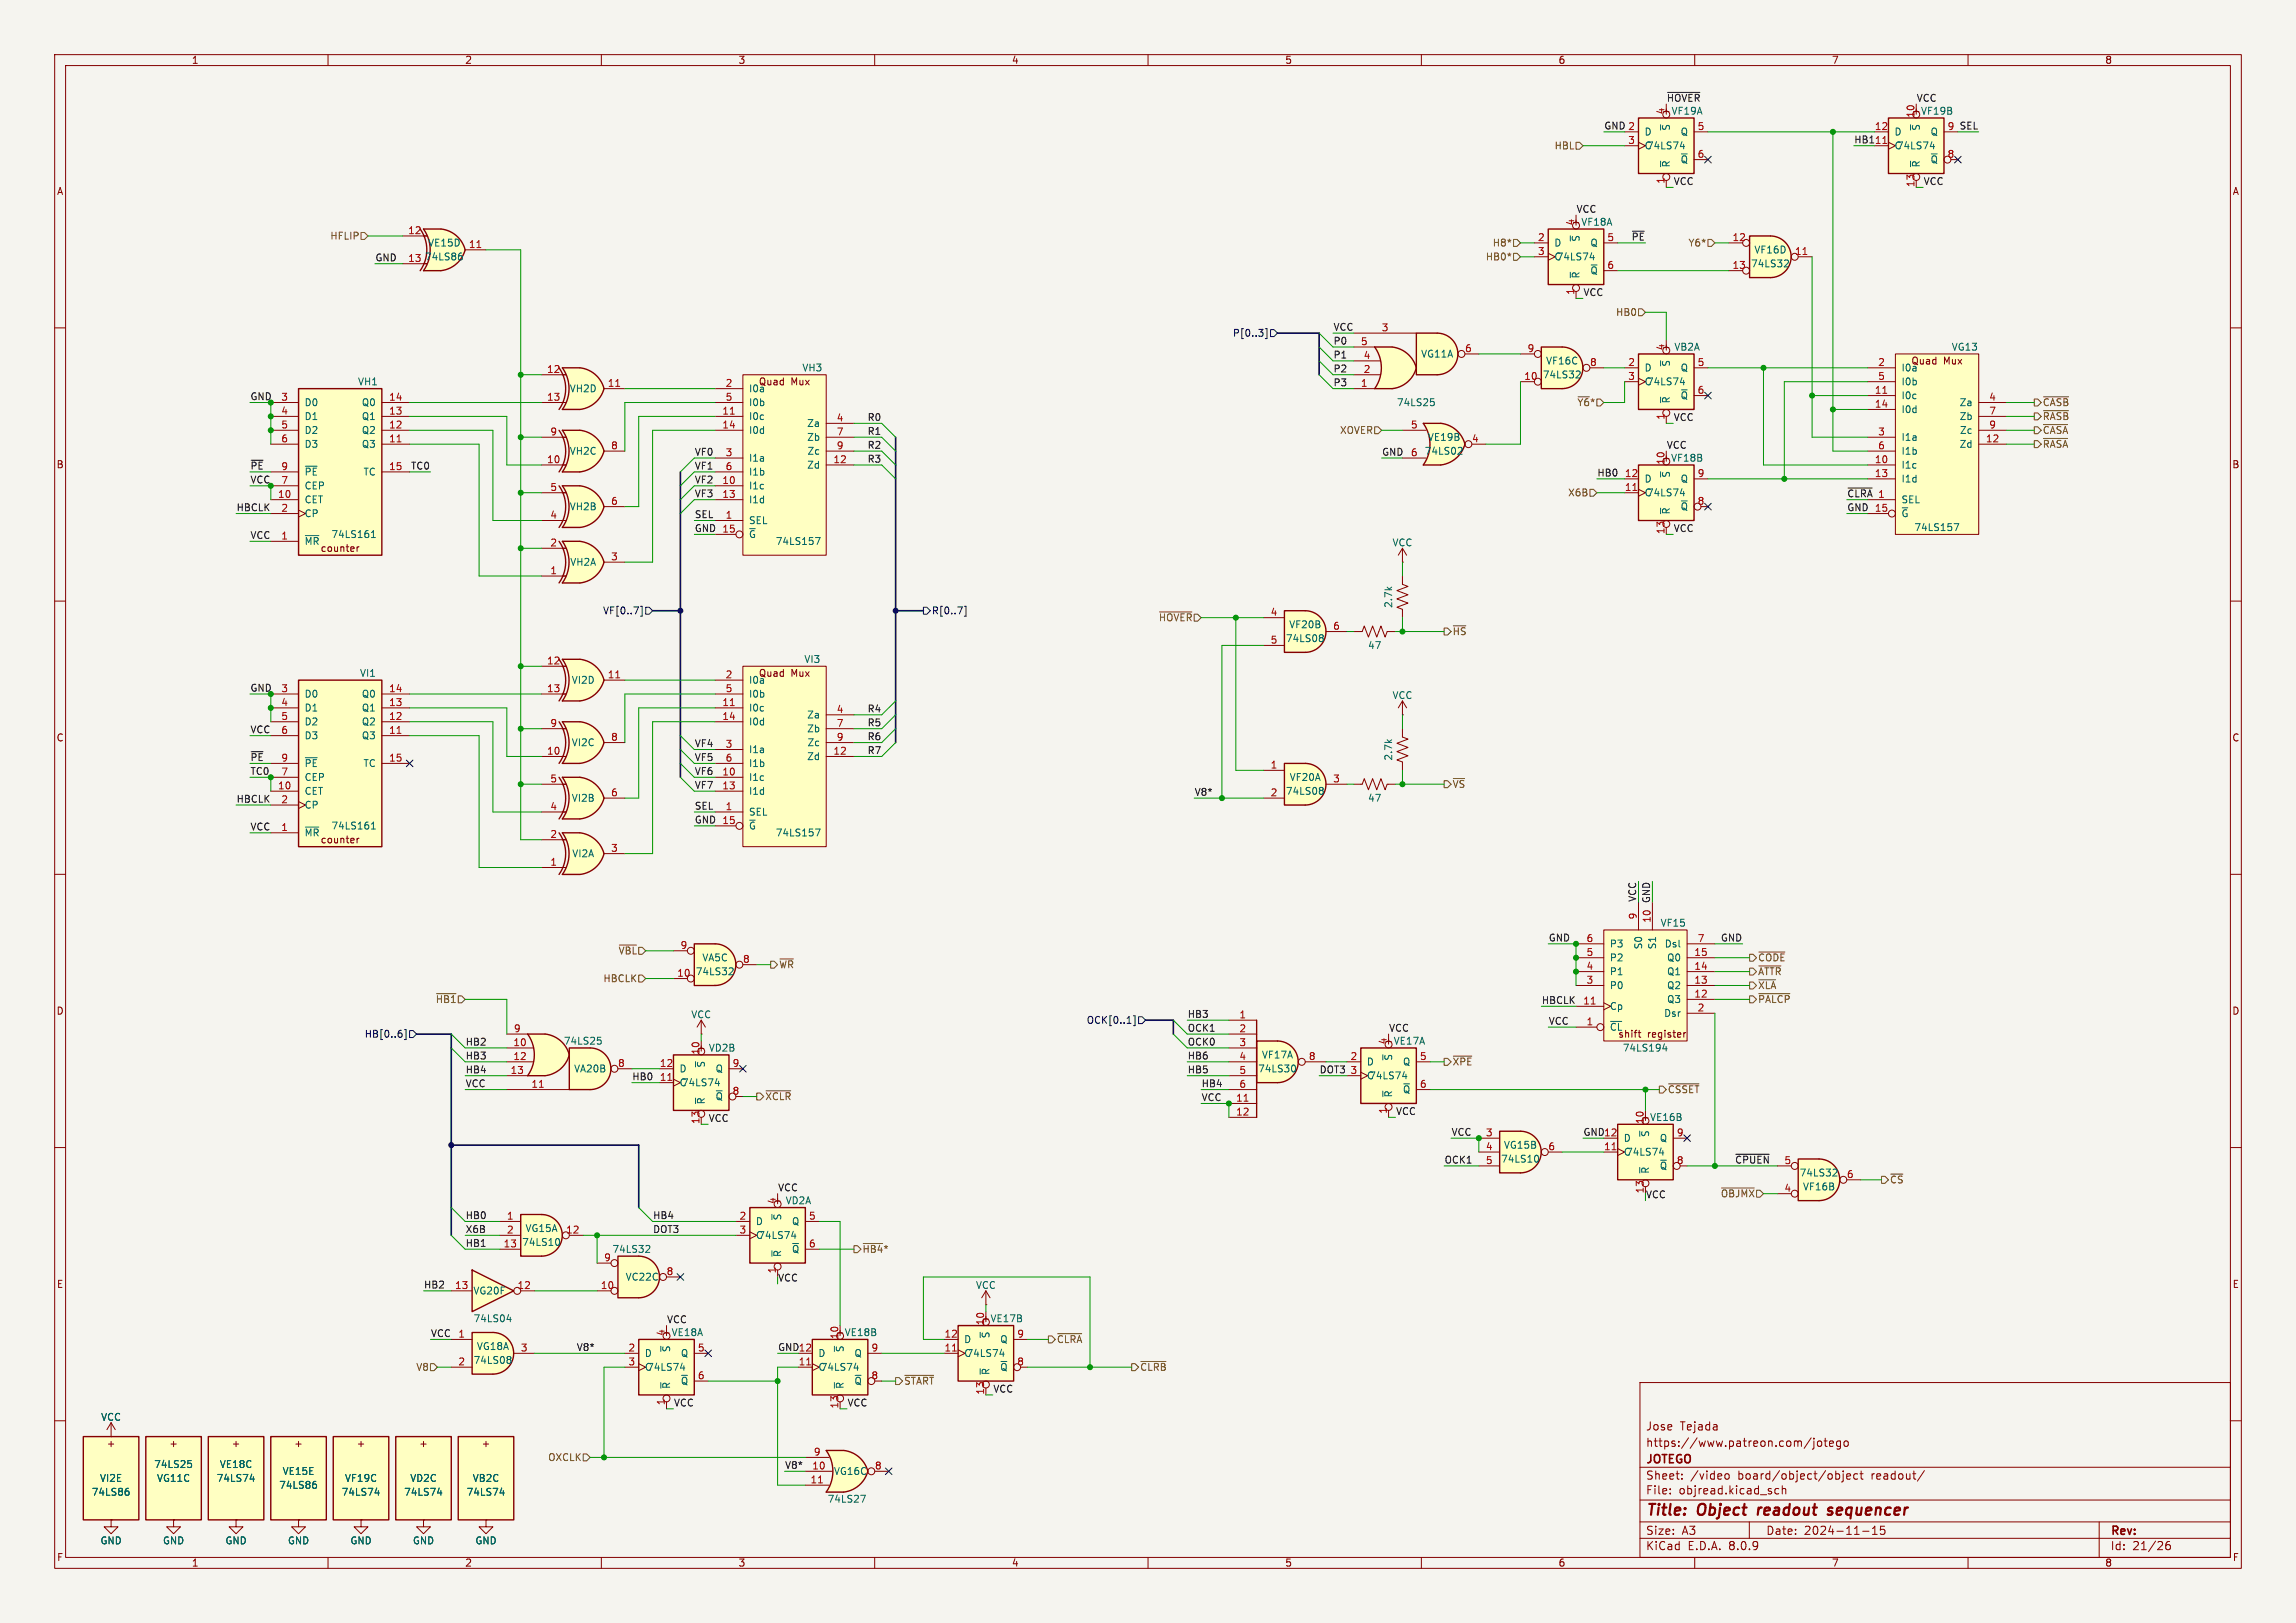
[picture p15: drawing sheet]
<svg xmlns="http://www.w3.org/2000/svg" width="420mm" height="297mm" viewBox="0 0 420 297" stroke-linecap="round" stroke-linejoin="round" font-family="sans-serif">
<defs><g id="words">
<g font-size="2.8" fill="#840000">
<text x="301" y="277.9">Title:</text>
<text x="310.6" y="277.9">Object</text>
<text x="322.4" y="277.9">readout</text>
<text x="336.1" y="277.9">sequencer</text>
</g>
<g font-size="2.1" fill="#840000">
<text x="301" y="262">Jose</text>
<text x="307.3" y="262">Tejada</text>
<text x="301" y="268.2">JOTEGO</text>
<text x="301" y="265">https://www.patreon.com/jotego</text>
<text x="301" y="273.7">File:</text>
<text x="301" y="271">Sheet:</text>
<text x="307.1" y="273.7">objread.kicad_sch</text>
<text x="309.2" y="271">/video</text>
<text x="317.9" y="271">board/object/object</text>
<text x="342.5" y="271">readout/</text>
<text x="301" y="281.1">Size:</text>
<text x="307.6" y="281.1">A3</text>
<text x="323" y="281.1">Date:</text>
<text x="330" y="281.1">2024-11-15</text>
<text x="386" y="281.3">Rev:</text>
<text x="301" y="283.9">KiCad</text>
<text x="308.7" y="283.9">E.D.A.</text>
<text x="316.3" y="283.9">8.0.9</text>
<text x="386" y="283.9">Id:</text>
<text x="390.1" y="283.9">21/26</text>
</g>
<g font-size="1.8" fill="#840000">
<text x="35" y="11.9">1</text>
<text x="85" y="11.9">2</text>
<text x="135" y="11.9">3</text>
<text x="185" y="11.9">4</text>
<text x="235" y="11.9">5</text>
<text x="285" y="11.9">6</text>
<text x="335" y="11.9">7</text>
<text x="385" y="11.9">8</text>
<text x="10.3" y="35.9">A</text>
<text x="408.3" y="35.9">A</text>
<text x="138.7" y="70.7">Quad</text>
<text x="144.7" y="70.7">Mux</text>
<text x="349.5" y="66.9">Quad</text>
<text x="355.5" y="66.9">Mux</text>
<text x="10.3" y="85.9">B</text>
<text x="408.2" y="85.9">B</text>
<text x="58.6" y="101.2">counter</text>
<text x="138.7" y="124.1">Quad</text>
<text x="144.7" y="124.1">Mux</text>
<text x="10.3" y="135.9">C</text>
<text x="408.2" y="135.9">C</text>
<text x="58.6" y="154.5">counter</text>
<text x="10.3" y="185.9">D</text>
<text x="408.2" y="185.9">D</text>
<text x="301.3" y="190.1">register</text>
<text x="10.3" y="235.9">E</text>
<text x="408.3" y="235.9">E</text>
<text x="19.4" y="265">+</text>
<text x="30.9" y="265">+</text>
<text x="42.3" y="265">+</text>
<text x="53.7" y="265">+</text>
<text x="65.1" y="265">+</text>
<text x="76.6" y="265">+</text>
<text x="88" y="265">+</text>
<text x="10.3" y="285.9">F</text>
<text x="35" y="286.9">1</text>
<text x="85" y="286.9">2</text>
<text x="135" y="286.9">3</text>
<text x="185" y="286.9">4</text>
<text x="235" y="286.9">5</text>
<text x="285" y="286.9">6</text>
<text x="335" y="286.9">7</text>
<text x="385" y="286.9">8</text>
<text x="408.3" y="285.9">F</text>
</g>
<g font-size="1.8" fill="#0f0f0f">
<text x="293.4" y="23.8">GND 2</text>
<text x="304.8" y="18.7">~{HOVER}</text>
<text x="350.5" y="18.7">VCC</text>
<text x="356.2" y="23.9">9 SEL</text>
<text x="339.1" y="26.3">HB1</text>
<text x="306.1" y="33.9">VCC</text>
<text x="351.8" y="33.9">VCC</text>
<text x="288.3" y="39">VCC</text>
<text x="68.6" y="47.9">GND</text>
<text x="298.4" y="44.1">~{PE}</text>
<text x="289.6" y="54.3">VCC</text>
<text x="243.8" y="60.6">VCC</text>
<text x="243.8" y="63.2">P0</text>
<text x="243.8" y="65.7">P1</text>
<text x="243.8" y="68.2">P2</text>
<text x="243.8" y="70.8">P3</text>
<text x="45.7" y="73.3">GND</text>
<text x="158.6" y="77.1">R0</text>
<text x="306.1" y="77.1">VCC</text>
<text x="127" y="83.5">VF0</text>
<text x="158.6" y="82.2">R2</text>
<text x="158.6" y="79.7">R1</text>
<text x="252.7" y="83.5">GND</text>
<text x="304.8" y="82.2">VCC</text>
<text x="45.7" y="88.6">VCC</text>
<text x="45.7" y="86">~{PE} 9</text>
<text x="75.1" y="86">TC0</text>
<text x="127" y="88.6">VF2</text>
<text x="127" y="86">VF1</text>
<text x="158.6" y="84.7">R3</text>
<text x="292.1" y="87.3">HB0</text>
<text x="43.2" y="93.6">HBCLK</text>
<text x="127" y="91.1">VF3</text>
<text x="127" y="94.9">SEL</text>
<text x="337.8" y="93.6">GND 15</text>
<text x="337.8" y="91.1">~{CLRA}</text>
<text x="45.7" y="98.7">VCC</text>
<text x="127" y="97.4">GND 15</text>
<text x="306.1" y="97.4">VCC</text>
<text x="45.7" y="126.7">GND</text>
<text x="158.6" y="130.5">R4</text>
<text x="45.7" y="134.3">VCC</text>
<text x="127" y="136.8">VF4</text>
<text x="158.6" y="135.5">R6</text>
<text x="158.6" y="133">R5</text>
<text x="45.7" y="139.4">~{PE} 9</text>
<text x="45.7" y="141.9">TC0</text>
<text x="127" y="139.4">VF5</text>
<text x="127" y="141.9">VF6</text>
<text x="158.6" y="138.1">R7</text>
<text x="43.2" y="147">HBCLK</text>
<text x="127" y="144.4">VF7</text>
<text x="127" y="148.2">SEL</text>
<text x="218.4" y="145.7">V8*</text>
<text x="45.7" y="152.1">VCC</text>
<text x="127" y="150.8">GND 15</text>
<text x="299.4" y="165.1" transform="rotate(-90 299.4 165.1)">VCC</text>
<text x="301.9" y="165.4" transform="rotate(-90 301.9 165.4)">GND</text>
<text x="283.2" y="172.4">GND</text>
<text x="314.7" y="172.4">GND</text>
<text x="281.9" y="183.8">HBCLK</text>
<text x="85.1" y="191.4">HB2</text>
<text x="217.2" y="188.9">OCK1</text>
<text x="217.2" y="191.4">OCK0</text>
<text x="217.2" y="186.3">HB3</text>
<text x="254" y="188.9">VCC</text>
<text x="283.2" y="187.6">VCC</text>
<text x="85.1" y="196.5">HB4</text>
<text x="85.1" y="194">HB3</text>
<text x="115.6" y="197.8">HB0</text>
<text x="217.2" y="196.5">HB5</text>
<text x="217.2" y="194">HB6</text>
<text x="241.3" y="196.5">DOT3</text>
<text x="85.1" y="199">VCC</text>
<text x="219.7" y="199">HB4</text>
<text x="219.7" y="201.6">VCC</text>
<text x="129.5" y="205.4">VCC</text>
<text x="255.3" y="204.1">VCC</text>
<text x="265.4" y="207.9">VCC</text>
<text x="289.6" y="207.9">GND12</text>
<text x="264.2" y="213">OCK1</text>
<text x="317.3" y="213">~{CPUEN} 5</text>
<text x="142.2" y="218.1">VCC</text>
<text x="85.1" y="225.7">X6B</text>
<text x="85.1" y="223.2">HB0</text>
<text x="119.4" y="225.7">DOT3</text>
<text x="119.4" y="223.2">HB4</text>
<text x="85.1" y="228.3">HB1</text>
<text x="77.5" y="235.9">HB2</text>
<text x="78.7" y="244.8">VCC</text>
<text x="121.9" y="242.2">VCC</text>
<text x="105.4" y="247.3">V8*</text>
<text x="142.2" y="247.3">GND12</text>
<text x="123.2" y="257.5">VCC</text>
<text x="154.9" y="257.5">VCC</text>
<text x="181.6" y="254.9">VCC</text>
<text x="143.5" y="268.9">V8*</text>
</g>
<g font-size="1.8" fill="#006464">
<text x="303.9" y="21.2">+ VF19A</text>
<text x="349.6" y="21.2">+ VF19B</text>
<text x="300.7" y="25">D</text>
<text x="300.7" y="27.5">C</text>
<text x="301.2" y="27.5">74LS74</text>
<text x="305.7" y="24" transform="rotate(-90 305.7 24)">~{S}</text>
<text x="307.3" y="25">Q</text>
<text x="346.5" y="27.5">C</text>
<text x="346.5" y="25">D</text>
<text x="346.9" y="27.5">74LS74</text>
<text x="351.4" y="24" transform="rotate(-90 351.4 24)">~{S}</text>
<text x="353.1" y="25">Q</text>
<text x="305.7" y="30.7" transform="rotate(-90 305.7 30.7)">~{R}</text>
<text x="307.3" y="30.1">~{Q}</text>
<text x="351.4" y="30.7" transform="rotate(-90 351.4 30.7)">~{R}</text>
<text x="353.1" y="30.1">~{Q}</text>
<text x="287.4" y="41.5">+ VF18A</text>
<text x="77.6" y="47.9">74LS86</text>
<text x="78.2" y="45.3">VE15D</text>
<text x="284.2" y="45.3">D</text>
<text x="284.2" y="47.9">C</text>
<text x="284.7" y="47.9">74LS74</text>
<text x="289.2" y="44.3" transform="rotate(-90 289.2 44.3)">~{S}</text>
<text x="290.8" y="45.3">Q</text>
<text x="320.8" y="46.6">VF16D</text>
<text x="289.2" y="51.1" transform="rotate(-90 289.2 51.1)">~{R}</text>
<text x="290.8" y="50.4">~{Q}</text>
<text x="320.2" y="49.1">74LS32</text>
<text x="259.9" y="65.6">VG11A</text>
<text x="306.2" y="64.4">VB2A</text>
<text x="356.9" y="64.4">VG13</text>
<text x="65.4" y="70.7">VH1</text>
<text x="104.1" y="72">VH2D</text>
<text x="136.9" y="72">I0a</text>
<text x="146.7" y="68.2">VH3</text>
<text x="282.1" y="69.4">74LS32</text>
<text x="282.7" y="66.9">VF16C</text>
<text x="300.7" y="68.2">D</text>
<text x="300.7" y="70.7">C</text>
<text x="301.2" y="70.7">74LS74</text>
<text x="305.7" y="67.2" transform="rotate(-90 305.7 67.2)">~{S}</text>
<text x="307.3" y="68.2">Q</text>
<text x="347.7" y="68.2">I0a</text>
<text x="347.7" y="70.7">I0b</text>
<text x="55.6" y="74.5">D0</text>
<text x="55.6" y="77.1">D1</text>
<text x="66.1" y="77.1">Q1</text>
<text x="66.1" y="74.5">Q0</text>
<text x="136.9" y="77.1">I0c</text>
<text x="136.9" y="74.5">I0b</text>
<text x="255.4" y="74.5">74LS25</text>
<text x="305.7" y="73.9" transform="rotate(-90 305.7 73.9)">~{R}</text>
<text x="307.3" y="73.3">~{Q}</text>
<text x="347.7" y="73.3">I0c</text>
<text x="347.7" y="75.8">I0d</text>
<text x="358.4" y="74.5">Za</text>
<text x="358.4" y="77.1">Zb</text>
<text x="55.6" y="79.6">D2</text>
<text x="55.6" y="82.1">D3</text>
<text x="66.1" y="82.1">Q3</text>
<text x="66.1" y="79.6">Q2</text>
<text x="104.1" y="83.4">VH2C</text>
<text x="136.9" y="79.6">I0d</text>
<text x="147.6" y="78.3">Za</text>
<text x="147.6" y="80.9">Zb</text>
<text x="147.6" y="83.4">Zc</text>
<text x="260.5" y="83.4">74LS02</text>
<text x="261.1" y="80.9">VE19B</text>
<text x="347.7" y="80.9">I1a</text>
<text x="347.7" y="83.4">I1b</text>
<text x="358.4" y="82.1">Zd</text>
<text x="358.4" y="79.6">Zc</text>
<text x="55.6" y="89.8">CEP</text>
<text x="55.6" y="87.2">~{PE}</text>
<text x="66.4" y="87.2">TC</text>
<text x="136.9" y="89.8">I1c</text>
<text x="136.9" y="84.7">I1a</text>
<text x="136.9" y="87.2">I1b</text>
<text x="147.6" y="86">Zd</text>
<text x="300.7" y="88.5">D</text>
<text x="303.9" y="84.7">+ VF18B</text>
<text x="305.7" y="87.5" transform="rotate(-90 305.7 87.5)">~{S}</text>
<text x="307.3" y="88.5">Q</text>
<text x="347.7" y="86">I1c</text>
<text x="347.7" y="88.5">I1d</text>
<text x="55.6" y="92.3">CET</text>
<text x="55.6" y="94.8">CP</text>
<text x="104.1" y="93.6">VH2B</text>
<text x="136.9" y="92.3">I1d</text>
<text x="300.7" y="91">C</text>
<text x="301.2" y="91">74LS74</text>
<text x="305.7" y="94.2" transform="rotate(-90 305.7 94.2)">~{R}</text>
<text x="307.3" y="93.6">~{Q}</text>
<text x="347.7" y="92.3">SEL</text>
<text x="347.7" y="94.8">~{G}</text>
<text x="55.6" y="99.9">~{MR}</text>
<text x="60.5" y="98.7">74LS161</text>
<text x="136.9" y="96.1">SEL</text>
<text x="136.9" y="98.7">~{G}</text>
<text x="141.8" y="99.9">74LS157</text>
<text x="254.6" y="100.2">VCC</text>
<text x="350.1" y="97.4">74LS157</text>
<text x="104.2" y="103.7">VH2A</text>
<text x="254.9" y="111.3" transform="rotate(-90 254.9 111.3)">2.7k</text>
<text x="235.1" y="117.7">74LS08</text>
<text x="235.7" y="115.2">VF20B</text>
<text x="250.1" y="119">47</text>
<text x="65.8" y="124.1">VI1</text>
<text x="104.5" y="125.3">VI2D</text>
<text x="136.9" y="125.3">I0a</text>
<text x="147" y="121.5">VI3</text>
<text x="55.6" y="127.9">D0</text>
<text x="55.6" y="130.4">D1</text>
<text x="66.1" y="130.4">Q1</text>
<text x="66.1" y="127.9">Q0</text>
<text x="136.9" y="130.4">I0c</text>
<text x="136.9" y="127.9">I0b</text>
<text x="147.6" y="131.7">Za</text>
<text x="254.6" y="128.1">VCC</text>
<text x="55.6" y="132.9">D2</text>
<text x="55.6" y="135.5">D3</text>
<text x="66.1" y="135.5">Q3</text>
<text x="66.1" y="132.9">Q2</text>
<text x="104.5" y="136.8">VI2C</text>
<text x="136.9" y="132.9">I0d</text>
<text x="147.6" y="134.2">Zb</text>
<text x="147.6" y="136.8">Zc</text>
<text x="55.6" y="143.1">CEP</text>
<text x="55.6" y="140.6">~{PE}</text>
<text x="66.4" y="140.6">TC</text>
<text x="136.9" y="143.1">I1c</text>
<text x="136.9" y="138">I1a</text>
<text x="136.9" y="140.6">I1b</text>
<text x="147.6" y="139.3">Zd</text>
<text x="235.8" y="143.1">VF20A</text>
<text x="254.9" y="139.3" transform="rotate(-90 254.9 139.3)">2.7k</text>
<text x="55.6" y="145.6">CET</text>
<text x="55.6" y="148.2">CP</text>
<text x="104.5" y="146.9">VI2B</text>
<text x="136.9" y="149.5">SEL</text>
<text x="136.9" y="145.6">I1d</text>
<text x="235.1" y="145.6">74LS08</text>
<text x="250.1" y="146.9">47</text>
<text x="55.6" y="153.3">~{MR}</text>
<text x="60.5" y="152">74LS161</text>
<text x="136.9" y="152">~{G}</text>
<text x="141.8" y="153.3">74LS157</text>
<text x="104.6" y="157.1">VI2A</text>
<text x="294.4" y="173.6">P3</text>
<text x="300.6" y="173.8" transform="rotate(-90 300.6 173.8)">S0</text>
<text x="303.1" y="173.8" transform="rotate(-90 303.1 173.8)">S1</text>
<text x="303.7" y="169.8">VF15</text>
<text x="304.4" y="173.6">Dsl</text>
<text x="127.2" y="178.7">74LS32</text>
<text x="128.4" y="176.1">VA5C</text>
<text x="294.4" y="178.7">P1</text>
<text x="294.4" y="176.1">P2</text>
<text x="304.9" y="178.7">Q1</text>
<text x="304.9" y="176.1">Q0</text>
<text x="294.4" y="185">Cp</text>
<text x="294.4" y="181.2">P0</text>
<text x="304.9" y="183.7">Q3</text>
<text x="304.9" y="181.2">Q2</text>
<text x="103" y="191.4">74LS25</text>
<text x="126.4" y="186.5">VCC</text>
<text x="253.1" y="191.4">+ VE17A</text>
<text x="294.4" y="188.8">~{CL}</text>
<text x="295.9" y="190.1">shift</text>
<text x="304.3" y="186.3">Dsr</text>
<text x="104.9" y="196.4">VA20B</text>
<text x="124.2" y="196.4">D</text>
<text x="127.4" y="192.6">+ VD2B</text>
<text x="129.1" y="195.5" transform="rotate(-90 129.1 195.5)">~{S}</text>
<text x="130.8" y="196.4">Q</text>
<text x="230" y="196.4">74LS30</text>
<text x="230.7" y="193.9">VF17A</text>
<text x="249.9" y="195.2">D</text>
<text x="249.9" y="197.7">C</text>
<text x="250.4" y="197.7">74LS74</text>
<text x="254.9" y="194.2" transform="rotate(-90 254.9 194.2)">~{S}</text>
<text x="256.5" y="195.2">Q</text>
<text x="296.7" y="192.6">74LS194</text>
<text x="124.2" y="199">C</text>
<text x="124.6" y="199">74LS74</text>
<text x="129.1" y="202.2" transform="rotate(-90 129.1 202.2)">~{R}</text>
<text x="130.8" y="201.5">~{Q}</text>
<text x="254.9" y="200.9" transform="rotate(-90 254.9 200.9)">~{R}</text>
<text x="256.5" y="200.3">~{Q}</text>
<text x="296.9" y="209.1">D</text>
<text x="300.1" y="205.3">+ VE16B</text>
<text x="301.9" y="208.2" transform="rotate(-90 301.9 208.2)">~{S}</text>
<text x="303.5" y="209.1">Q</text>
<text x="274.5" y="213">74LS10</text>
<text x="275" y="210.4">VG15B</text>
<text x="296.9" y="211.7">C</text>
<text x="297.4" y="211.7">74LS74</text>
<text x="301.9" y="214.9" transform="rotate(-90 301.9 214.9)">~{R}</text>
<text x="303.5" y="214.2">~{Q}</text>
<text x="329.1" y="215.5">74LS32</text>
<text x="143.6" y="220.6">VD2A</text>
<text x="329.7" y="218">VF16B</text>
<text x="96" y="225.7">VG15A</text>
<text x="138.2" y="224.4">D</text>
<text x="138.2" y="226.9">C</text>
<text x="138.6" y="226.9">74LS74</text>
<text x="143.1" y="223.4" transform="rotate(-90 143.1 223.4)">~{S}</text>
<text x="144.8" y="224.4">Q</text>
<text x="95.4" y="228.2">74LS10</text>
<text x="111.9" y="229.5">74LS32</text>
<text x="143.1" y="230.1" transform="rotate(-90 143.1 230.1)">~{R}</text>
<text x="144.8" y="229.5">~{Q}</text>
<text x="86.5" y="237.1">VG20F</text>
<text x="114.3" y="234.5">VC22C</text>
<text x="178.4" y="236.1">VCC</text>
<text x="86.5" y="242.2">74LS04</text>
<text x="121" y="244.7">+ VE18A</text>
<text x="152.8" y="244.7">+ VE18B</text>
<text x="176.3" y="246">D</text>
<text x="179.4" y="242.2">+ VE17B</text>
<text x="181.2" y="245" transform="rotate(-90 181.2 245)">~{S}</text>
<text x="182.9" y="246">Q</text>
<text x="86.5" y="249.8">74LS08</text>
<text x="87.1" y="247.2">VG18A</text>
<text x="117.9" y="248.5">D</text>
<text x="117.9" y="251.1">C</text>
<text x="118.3" y="251.1">74LS74</text>
<text x="122.8" y="247.5" transform="rotate(-90 122.8 247.5)">~{S}</text>
<text x="124.5" y="248.5">Q</text>
<text x="149.6" y="251.1">C</text>
<text x="149.6" y="248.5">D</text>
<text x="150" y="251.1">74LS74</text>
<text x="154.5" y="247.5" transform="rotate(-90 154.5 247.5)">~{S}</text>
<text x="156.2" y="248.5">Q</text>
<text x="176.3" y="248.5">C</text>
<text x="176.7" y="248.5">74LS74</text>
<text x="181.2" y="251.7" transform="rotate(-90 181.2 251.7)">~{R}</text>
<text x="182.9" y="251.1">~{Q}</text>
<text x="122.8" y="254.3" transform="rotate(-90 122.8 254.3)">~{R}</text>
<text x="124.5" y="253.6">~{Q}</text>
<text x="154.5" y="254.3" transform="rotate(-90 154.5 254.3)">~{R}</text>
<text x="156.2" y="253.6">~{Q}</text>
<text x="18.4" y="260.2">VCC</text>
<text x="28.1" y="268.8">74LS25</text>
<text x="40.1" y="268.8">VE18C</text>
<text x="16.7" y="273.9">74LS86</text>
<text x="18.2" y="271.4">VI2E</text>
<text x="28.6" y="271.4">VG11C</text>
<text x="39.5" y="271.4">74LS74</text>
<text x="51" y="272.6">74LS86</text>
<text x="51.6" y="270.1">VE15E</text>
<text x="62.4" y="273.9">74LS74</text>
<text x="63" y="271.4">VF19C</text>
<text x="73.8" y="273.9">74LS74</text>
<text x="74.9" y="271.4">VD2C</text>
<text x="85.3" y="273.9">74LS74</text>
<text x="86.4" y="271.4">VB2C</text>
<text x="151.3" y="275.2">74LS27</text>
<text x="152.4" y="270.1">VG16C</text>
<text x="18.3" y="282.8">GND</text>
<text x="29.7" y="282.8">GND</text>
<text x="41.1" y="282.8">GND</text>
<text x="52.6" y="282.8">GND</text>
<text x="64" y="282.8">GND</text>
<text x="75.4" y="282.8">GND</text>
<text x="86.9" y="282.8">GND</text>
</g>
<g font-size="1.8" fill="#a90000">
<text x="304.5" y="21" transform="rotate(-90 304.5 21)">4</text>
<text x="310.4" y="23.9">5</text>
<text x="342.9" y="23.9">12</text>
<text x="350.3" y="21.6" transform="rotate(-90 350.3 21.6)">10</text>
<text x="297.7" y="26.4">3</text>
<text x="310.4" y="29">6</text>
<text x="342.9" y="26.4">11</text>
<text x="356.2" y="29">8</text>
<text x="304.5" y="33.7" transform="rotate(-90 304.5 33.7)">1</text>
<text x="350.3" y="34.3" transform="rotate(-90 350.3 34.3)">13</text>
<text x="288" y="41.3" transform="rotate(-90 288 41.3)">4</text>
<text x="74.6" y="42.9">12</text>
<text x="85.7" y="45.5">11</text>
<text x="281.2" y="44.2">2</text>
<text x="281.2" y="46.7">3</text>
<text x="293.9" y="44.2">5</text>
<text x="316.8" y="44.2">12</text>
<text x="328.3" y="46.7">11</text>
<text x="74.6" y="48">13</text>
<text x="293.9" y="49.3">6</text>
<text x="316.8" y="49.3">13</text>
<text x="288" y="54" transform="rotate(-90 288 54)">1</text>
<text x="248.8" y="63.2">5</text>
<text x="249.4" y="65.8">4</text>
<text x="252.7" y="60.7">3</text>
<text x="267.9" y="64.5">6</text>
<text x="279.3" y="64.5">9</text>
<text x="303.9" y="64.4">+</text>
<text x="304.5" y="64.2" transform="rotate(-90 304.5 64.2)">4</text>
<text x="100" y="68.3">12</text>
<text x="111.1" y="70.9">11</text>
<text x="132.6" y="70.9">2</text>
<text x="248.8" y="70.9">1</text>
<text x="249.4" y="68.3">2</text>
<text x="278.7" y="69.6">10</text>
<text x="290.8" y="67.1">8</text>
<text x="297.7" y="67.1">2</text>
<text x="297.7" y="69.6">3</text>
<text x="310.4" y="67.1">5</text>
<text x="343.5" y="67.1">2</text>
<text x="343.5" y="69.6">5</text>
<text x="51.4" y="73.4">3</text>
<text x="51.4" y="75.9">4</text>
<text x="71.1" y="75.9">13</text>
<text x="71.1" y="73.4">14</text>
<text x="100" y="73.4">13</text>
<text x="132" y="75.9">11</text>
<text x="132.6" y="73.4">5</text>
<text x="153" y="77.2">4</text>
<text x="304.5" y="76.9" transform="rotate(-90 304.5 76.9)">1</text>
<text x="310.4" y="72.1">6</text>
<text x="342.9" y="72.1">11</text>
<text x="342.9" y="74.7">14</text>
<text x="363.8" y="73.4">4</text>
<text x="363.8" y="75.9">7</text>
<text x="51.4" y="78.5">5</text>
<text x="51.4" y="81">6</text>
<text x="71.1" y="81">11</text>
<text x="71.1" y="78.5">12</text>
<text x="100.6" y="79.8">9</text>
<text x="111.7" y="82.3">8</text>
<text x="132" y="78.5">14</text>
<text x="132.6" y="83.6">3</text>
<text x="153" y="79.8">7</text>
<text x="153" y="82.3">9</text>
<text x="258" y="78.5">5</text>
<text x="258" y="83.6">6</text>
<text x="269.2" y="81">4</text>
<text x="343.5" y="79.8">3</text>
<text x="343.5" y="82.3">6</text>
<text x="363.2" y="81">12</text>
<text x="363.8" y="78.5">9</text>
<text x="51.4" y="88.6">7</text>
<text x="71.1" y="86.1">15</text>
<text x="100" y="84.8">10</text>
<text x="100.6" y="89.9">5</text>
<text x="132" y="88.6">10</text>
<text x="132.6" y="86.1">6</text>
<text x="152.4" y="84.8">12</text>
<text x="297.1" y="89.9">11</text>
<text x="297.1" y="87.4">12</text>
<text x="304.5" y="85.1" transform="rotate(-90 304.5 85.1)">10</text>
<text x="310.4" y="87.4">9</text>
<text x="342.9" y="84.8">10</text>
<text x="342.9" y="87.4">13</text>
<text x="50.8" y="91.2">10</text>
<text x="51.4" y="93.7">2</text>
<text x="100.6" y="95">4</text>
<text x="111.7" y="92.5">6</text>
<text x="132" y="91.2">13</text>
<text x="132.6" y="95">1</text>
<text x="310.4" y="92.5">8</text>
<text x="343.5" y="91.2">1</text>
<text x="51.4" y="98.8">1</text>
<text x="100.6" y="100.1">2</text>
<text x="304.5" y="97.8" transform="rotate(-90 304.5 97.8)">13</text>
<text x="100.6" y="105.2">1</text>
<text x="111.7" y="102.6">3</text>
<text x="232.3" y="112.8">4</text>
<text x="232.3" y="117.9">5</text>
<text x="243.8" y="115.3">6</text>
<text x="100" y="121.7">12</text>
<text x="111.1" y="124.2">11</text>
<text x="132.6" y="124.2">2</text>
<text x="51.4" y="126.7">3</text>
<text x="51.4" y="129.3">4</text>
<text x="51.4" y="131.8">5</text>
<text x="71.1" y="131.8">12</text>
<text x="71.1" y="129.3">13</text>
<text x="71.1" y="126.7">14</text>
<text x="100" y="126.7">13</text>
<text x="132" y="129.3">11</text>
<text x="132" y="131.8">14</text>
<text x="132.6" y="126.7">5</text>
<text x="153" y="130.6">4</text>
<text x="51.4" y="134.4">6</text>
<text x="71.1" y="134.4">11</text>
<text x="100.6" y="133.1">9</text>
<text x="111.7" y="135.6">8</text>
<text x="132.6" y="136.9">3</text>
<text x="153" y="133.1">7</text>
<text x="153" y="135.6">9</text>
<text x="51.4" y="142">7</text>
<text x="71.1" y="139.4">15</text>
<text x="100" y="138.2">10</text>
<text x="100.6" y="143.3">5</text>
<text x="132" y="142">10</text>
<text x="132.6" y="139.4">6</text>
<text x="152.4" y="138.2">12</text>
<text x="232.3" y="140.7">1</text>
<text x="243.8" y="143.3">3</text>
<text x="50.8" y="144.5">10</text>
<text x="51.4" y="147.1">2</text>
<text x="100.6" y="148.3">4</text>
<text x="111.7" y="145.8">6</text>
<text x="132" y="144.5">13</text>
<text x="132.6" y="148.3">1</text>
<text x="232.3" y="145.8">2</text>
<text x="51.4" y="152.1">1</text>
<text x="100.6" y="153.4">2</text>
<text x="111.7" y="156">3</text>
<text x="100.6" y="158.5">1</text>
<text x="124.4" y="173.7">9</text>
<text x="290.1" y="172.5">6</text>
<text x="299.5" y="168.3" transform="rotate(-90 299.5 168.3)">9</text>
<text x="302" y="169" transform="rotate(-90 302 169)">10</text>
<text x="310.4" y="172.5">7</text>
<text x="123.8" y="178.8">10</text>
<text x="135.8" y="176.3">8</text>
<text x="290.1" y="177.5">4</text>
<text x="290.1" y="175">5</text>
<text x="309.8" y="177.5">14</text>
<text x="309.8" y="175">15</text>
<text x="289.5" y="183.9">11</text>
<text x="290.1" y="180.1">3</text>
<text x="309.8" y="182.6">12</text>
<text x="309.8" y="180.1">13</text>
<text x="310.4" y="185.2">2</text>
<text x="93.8" y="191.5">10</text>
<text x="93.9" y="189">9</text>
<text x="226.6" y="186.4">1</text>
<text x="226.6" y="189">2</text>
<text x="226.6" y="191.5">3</text>
<text x="253.7" y="191.2" transform="rotate(-90 253.7 191.2)">4</text>
<text x="290.1" y="187.7">1</text>
<text x="93.3" y="196.6">13</text>
<text x="93.8" y="194.1">12</text>
<text x="113" y="195.3">8</text>
<text x="120.6" y="197.9">11</text>
<text x="120.6" y="195.3">12</text>
<text x="128" y="193.1" transform="rotate(-90 128 193.1)">10</text>
<text x="133.9" y="195.3">9</text>
<text x="226.6" y="194.1">4</text>
<text x="226.6" y="196.6">5</text>
<text x="239.3" y="194.1">8</text>
<text x="246.9" y="194.1">2</text>
<text x="246.9" y="196.6">3</text>
<text x="259.6" y="194.1">5</text>
<text x="97.1" y="199.1">11</text>
<text x="133.9" y="200.4">8</text>
<text x="226" y="201.7">11</text>
<text x="226.6" y="199.1">6</text>
<text x="253.7" y="203.9" transform="rotate(-90 253.7 203.9)">1</text>
<text x="259.6" y="199.1">6</text>
<text x="128" y="205.8" transform="rotate(-90 128 205.8)">13</text>
<text x="226" y="204.2">12</text>
<text x="271.7" y="208">3</text>
<text x="300.7" y="205.8" transform="rotate(-90 300.7 205.8)">10</text>
<text x="306.6" y="208">9</text>
<text x="271.7" y="210.6">4</text>
<text x="271.7" y="213.1">5</text>
<text x="283.1" y="210.6">6</text>
<text x="293.3" y="210.6">11</text>
<text x="306.6" y="213.1">8</text>
<text x="337.7" y="215.6">6</text>
<text x="141.3" y="220.6">+</text>
<text x="142" y="220.4" transform="rotate(-90 142 220.4)">4</text>
<text x="300.7" y="218.5" transform="rotate(-90 300.7 218.5)">13</text>
<text x="326.3" y="218.2">4</text>
<text x="92.6" y="223.3">1</text>
<text x="92.6" y="225.8">2</text>
<text x="103.5" y="225.8">12</text>
<text x="135.2" y="223.3">2</text>
<text x="135.2" y="225.8">3</text>
<text x="147.9" y="223.3">5</text>
<text x="92" y="228.3">13</text>
<text x="110.4" y="230.9">9</text>
<text x="121.8" y="233.4">8</text>
<text x="142" y="233.1" transform="rotate(-90 142 233.1)">1</text>
<text x="147.9" y="228.3">6</text>
<text x="83.1" y="236">13</text>
<text x="94.6" y="236">12</text>
<text x="109.8" y="236">10</text>
<text x="83.7" y="244.9">1</text>
<text x="121.7" y="244.5" transform="rotate(-90 121.7 244.5)">4</text>
<text x="153.4" y="245.2" transform="rotate(-90 153.4 245.2)">10</text>
<text x="172.7" y="244.9">12</text>
<text x="180.1" y="242.6" transform="rotate(-90 180.1 242.6)">10</text>
<text x="186" y="244.9">9</text>
<text x="83.7" y="249.9">2</text>
<text x="95.2" y="247.4">3</text>
<text x="114.9" y="247.4">2</text>
<text x="114.9" y="249.9">3</text>
<text x="127.6" y="247.4">5</text>
<text x="146" y="249.9">11</text>
<text x="159.3" y="247.4">9</text>
<text x="172.7" y="247.4">11</text>
<text x="186" y="249.9">8</text>
<text x="121.7" y="257.2" transform="rotate(-90 121.7 257.2)">1</text>
<text x="127.6" y="252.5">6</text>
<text x="153.4" y="257.9" transform="rotate(-90 153.4 257.9)">13</text>
<text x="159.3" y="252.5">8</text>
<text x="180.1" y="255.3" transform="rotate(-90 180.1 255.3)">13</text>
<text x="148.5" y="269">10</text>
<text x="148.8" y="266.4">9</text>
<text x="159.9" y="269">8</text>
<text x="148.2" y="271.5">11</text>
</g>
<g font-size="1.8" fill="#725600">
<text x="284.3" y="27.5">HBL</text>
<text x="60.3" y="44">HFLIP</text>
<text x="271.7" y="47.9">HB0*</text>
<text x="273" y="45.3">H8*</text>
<text x="308.8" y="45.3">Y6*</text>
<text x="295.5" y="58">HB0</text>
<text x="288.4" y="74.5">~{Y6}*</text>
<text x="373.6" y="74.5">~{CASB}</text>
<text x="373.6" y="77.1">~{RASB}</text>
<text x="245" y="79.6">XOVER</text>
<text x="373.6" y="79.6">~{CASA}</text>
<text x="373.6" y="82.1">~{RASA}</text>
<text x="286.7" y="91">X6B</text>
<text x="211.9" y="113.9">~{HOVER}</text>
<text x="265.6" y="116.4">~{HS}</text>
<text x="265.6" y="144.4">~{VS}</text>
<text x="110.3" y="179.9">HBCLK</text>
<text x="113.1" y="174.9">~{VBL}</text>
<text x="142.4" y="177.4">~{WR}</text>
<text x="321.5" y="178.7">~{ATTR}</text>
<text x="321.5" y="176.1">~{CODE}</text>
<text x="79.6" y="183.7">~{HB1}</text>
<text x="321.5" y="183.7">~{PALCP}</text>
<text x="321.5" y="181.2">~{XLA}</text>
<text x="265.6" y="195.2">~{XPE}</text>
<text x="139.9" y="201.5">~{XCLR}</text>
<text x="305" y="200.3">~{CSSET}</text>
<text x="314.7" y="219.3">~{OBJMX}</text>
<text x="345.6" y="216.8">~{CS}</text>
<text x="157.7" y="229.5">~{HB4}*</text>
<text x="193.2" y="246">~{CLRA}</text>
<text x="76" y="251.1">V8</text>
<text x="208.5" y="251.1">~{CLRB}</text>
<text x="165.3" y="253.6">~{START}</text>
<text x="100.2" y="267.6">OXCLK</text>
</g>
<g font-size="1.8" fill="#000084">
<text x="225.4" y="61.8">P[0..3]</text>
<text x="110.2" y="112.6">VF[0..7]</text>
<text x="170.4" y="112.6">R[0..7]</text>
<text x="66.6" y="190.1">HB[0..6]</text>
<text x="198.7" y="187.6">OCK[0..1]</text>
</g>
<g font-size="1.8" fill="#009600">
<text x="301" y="219.4">VCC</text>
<text x="142.2" y="234.6">VCC</text>
</g>
</g></defs>
<path d="M0 0h420v297h-420z" fill="#f5f4ef" stroke="#f5f4ef" stroke-width=".18"/>
<g fill="none" stroke="#840000" stroke-width=".18">
<path d="M10 10h400v277h-400zM12 12h396v273h-396zM60 10v2M110 10v2M160 10v2M210 10v2M260 10v2M310 10v2M360 10v2M10 60h2M408 60h2M10 110h2"/>
<path d="M408 110h2M10 160h2M408 160h2M10 210h2M408 210h2M300 253h108v32h-108zM10 260h2M300 278.5h108M300 274.5h108M300 268.5h108M305.5 273.2v.2M305.5 272.5v.1"/>
<path d="M307.7 270.5v.2M307.7 269.8v.1M315.7 269.8l.3-.1 .3 .3v.4l-.3 .3-.3-.1-.2-.2v-.4zM320 278.5v3M325.4 272.5l-.5-.1-.2 .3v.4l.1 .2h.6M326 272.5l.2-.1 .4 .1 .1 .9M326 271.9v1.5M331.3 263.1l-1.3 1.9M331.8 263.2v.1M331.8 263.7v1.3l-.3 .2M332.5 263.8l.2-.1 .5 .1v.6l-.1 .2-.4 .1-.2-.2zM333.7 263.7h.5"/>
<path d="M333.9 263.2v1.3l.3 .2M334.7 264.2l.7-.2-.1-.2-.4-.1-.2 .2v.7h.6M336.2 269.7l.3 .3v.4l-.3 .3M336.7 263.7v1.2l-.3 .3-.4-.1M336.7 263.8l-.5-.1-.3 .3v.4l.2 .2h.6M337.2 269.2v.1M337.2 269.7v1.3l-.3 .2M337.4 263.8l.2-.1 .4 .1 .1 .6-.2 .2-.3 .1-.2-.2zM337.8 270.2l.7-.2-.1-.2-.4-.1-.2 .2 .1 .7h.5M339.8 269.8l-.4-.1-.3 .3v.4l.1 .2h.6M340.2 269.7h.6M340.4 269.2v1.3l.4 .2"/>
<path d="M342.5 279.7l.4-.4v1.5M344 279.3l-.1 .7 .3-.1h.5l.1 .6-.3 .3-.6-.2M352 269.1l-1.3 1.9M384 278.5v6.5M408 260h2M60 285v2M110 285v2M160 285v2M210 285v2M260 285v2M300 281.5h108M310 285v2"/>
<path d="M340.7 280.2h1.2M342.5 280.8h.9M360 285v2M396.9 282.1a.59 .59 0 0 0-.7 .6v.6l.1 .2 .4 .1 .2-.2 .1-.5-.1-.2h-.5l-.2 .2"/>
</g>
<path d="M321.7 275.9l-.2 1.3M335.2 276a.49 .49 0 0 0-.8 .3l.1 .1 .4 .1 .3 .3-.3 .4-.6-.1" fill="none" stroke="#840000" stroke-width=".4"/>
<path d="M106.1 152.4a5.2 5.2 0 0 1 4.4 3.8l-5 1.4z" fill="#ffffc2" stroke="#ffffc2" stroke-width=".18"/>
<path d="M102.9 152.4h3.1M102.9 160h3.1" fill="none" stroke="#ffffc2" stroke-width=".18"/>
<path d="M102.9 152.4h3.1v7.6h-3.1a6.6 6.6 0 0 0 0-7.6z" fill="#ffffc2"/>
<g fill="#ffffc2" stroke="#ffffc2" stroke-width=".18">
<path d="M105.5 154.9l5 1.3a5.1 5.1 0 0 1-4.4 3.8z"/>
<path d="M263 79.9l5 1.4a5.2 5.2 0 0 1-4.4 3.8z"/>
</g>
<path d="M102.3 152.4a6.6 6.6 0 0 1 0 7.6M102.9 152.4h3.1a5.2 5.2 0 0 1 4.5 3.8 5.1 5.1 0 0 1-4.4 3.8h-3.2a6.6 6.6 0 0 0 0-7.6z" fill="none" stroke="#840000" stroke-width=".25"/>
<path d="M99.1 153.7h4.4M99.1 158.8h4.4M110.5 156.2h3.8" fill="none" stroke="#840000" stroke-width=".18"/>
<path d="M260.3 77.5h3.2M260.3 85.1h3.2" fill="none" stroke="#ffffc2" stroke-width=".18"/>
<path d="M260.3 77.5h3.2v7.6h-3.2a6.7 6.7 0 0 0 0-7.6z" fill="#ffffc2"/>
<g fill="#ffffc2" stroke="#ffffc2" stroke-width=".18">
<path d="M263.6 77.5a5.1 5.1 0 0 1 4.4 3.8l-5 1.3z"/>
<path d="M254.7 63.5a5.2 5.2 0 0 1 4.4 3.8l-5 1.4z"/>
</g>
<path d="M260.3 77.5h3.2a5.1 5.1 0 0 1 4.5 3.8 5.2 5.2 0 0 1-4.4 3.8h-3.3a6.6 6.6 0 0 0 0-7.6z" fill="none" stroke="#840000" stroke-width=".25"/>
<g fill="none" stroke="#840000" stroke-width=".18">
<path d="M256.5 78.7h4.4M256.5 83.8h4.4M269.2 81.3h2.6"/>
<circle cx="268.6" cy="81.3" r=".63"/>
</g>
<path d="M266.9 81.9h.4l.2 .3-.8 .9h.8" fill="none" stroke="#006464" stroke-width=".18"/>
<path d="M251.5 63.5h3.1M251.5 71.1h3.1" fill="none" stroke="#ffffc2" stroke-width=".18"/>
<g fill="#ffffc2">
<path d="M259.1 61h3.8v7.6h-3.8z"/>
<path d="M251.5 63.5h3.1v7.6h-3.1a6.6 6.6 0 0 0 0-7.6z"/>
</g>
<g fill="#ffffc2" stroke="#ffffc2" stroke-width=".18">
<path d="M254.1 66l5 1.3a5.1 5.1 0 0 1-4.4 3.8z"/>
<path d="M262.9 61a3.8 3.8 0 0 1 3.8 3.8 3.8 3.8 0 0 1-3.8 3.8z"/>
</g>
<path d="M254.6 63.5h-3.1a6.6 6.6 0 0 1 0 7.6h3.1M254.7 63.5a5.2 5.2 0 0 1 4.4 3.8 5.1 5.1 0 0 1-4.4 3.8M259.1 61h3.8a3.8 3.8 0 0 1 3.8 3.8 3.8 3.8 0 0 1-3.8 3.8h-3.8z" fill="none" stroke="#840000" stroke-width=".25"/>
<g fill="none" stroke="#840000" stroke-width=".18">
<path d="M247.6 71.1h3.9M247.6 68.6h4.9M247.6 66h4.9M247.6 63.5h3.9M247.6 61h11.5M268 64.8h2.5"/>
<circle cx="267.3" cy="64.8" r=".63"/>
</g>
<path d="M261.7 73h.6M261.8 73.5h.3l.3 .2-.1 .4-.5 .1" fill="none" stroke="#006464" stroke-width=".18"/>
<path d="M148.6 245.1h10.1v10.2h-10.1z" fill="#ffffc2"/>
<path d="M148.6 245.1h10.1v10.2h-10.1z" fill="none" stroke="#840000" stroke-width=".25"/>
<g fill="none" stroke="#840000" stroke-width=".18">
<path d="M146 250.2h2.6M146 247.6h2.6M148.6 249.6l1.3 .6-1.3 .6M153.7 242.6v1.2M158.7 247.6h2.6M160 252.7h1.3"/>
<circle cx="153.7" cy="255.9" r=".63"/>
</g>
<path d="M147.6 249.8h.7" fill="none" stroke="#a90000" stroke-width=".18"/>
<path d="M152.6 253v1M156.2 250.3h.8M156.8 249.9v.9" fill="none" stroke="#006464" stroke-width=".18"/>
<path d="M153.7 267.9l5 1.3a5.2 5.2 0 0 1-4.4 3.8z" fill="#ffffc2" stroke="#ffffc2" stroke-width=".18"/>
<path d="M151.1 273h3.2M151.1 265.4h3.2" fill="none" stroke="#ffffc2" stroke-width=".18"/>
<path d="M151.1 265.4h3.2v7.6h-3.2a6.7 6.7 0 0 0 0-7.6z" fill="#ffffc2"/>
<path d="M154.3 265.4a5.1 5.1 0 0 1 4.4 3.8l-4.9 1.3z" fill="#ffffc2" stroke="#ffffc2" stroke-width=".18"/>
<path d="M154.3 265.4h-3.2a6.6 6.6 0 0 1 0 7.6h3.2M154.3 265.4a5.1 5.1 0 0 1 4.4 3.8 5.2 5.2 0 0 1-4.4 3.8" fill="none" stroke="#840000" stroke-width=".25"/>
<g fill="none" stroke="#840000" stroke-width=".18">
<path d="M147.3 269.2h5M147.3 271.8h4.3M147.3 266.7h4.3M160 269.2h2.6"/>
<circle cx="159.4" cy="269.2" r=".63"/>
</g>
<path d="M149.7 271.4h.7" fill="none" stroke="#a90000" stroke-width=".18"/>
<path d="M157.4 273.6h.9l-.5 1.3" fill="none" stroke="#006464" stroke-width=".18"/>
<path d="M299.7 21.6h10.2v10.2h-10.2z" fill="#ffffc2"/>
<path d="M299.7 21.6h10.2v10.2h-10.2z" fill="none" stroke="#840000" stroke-width=".25"/>
<g fill="none" stroke="#840000" stroke-width=".18">
<path d="M304.8 19.1v1.2M297.2 24.1h2.5M297.2 26.7h2.5M299.7 26l1.3 .7-1.3 .6M304.8 33v1.3M309.9 24.1h2.5M309.9 29.2h2.5"/>
<circle cx="304.8" cy="32.4" r=".63"/>
</g>
<path d="M303.8 29.5v1M307.4 26.8h.8M308 26.4v.8" fill="none" stroke="#006464" stroke-width=".18"/>
<path d="M285.7 63.5a3.8 3.8 0 0 1 3.8 3.8 3.8 3.8 0 0 1-3.8 3.8z" fill="#ffffc2" stroke="#ffffc2" stroke-width=".18"/>
<path d="M281.9 63.5h3.8v7.6h-3.8z" fill="#ffffc2"/>
<path d="M281.9 63.5h3.8a3.8 3.8 0 0 1 3.8 3.8 3.8 3.8 0 0 1-3.8 3.8h-3.8z" fill="none" stroke="#840000" stroke-width=".25"/>
<g fill="none" stroke="#840000" stroke-width=".18">
<path d="M278.1 69.9h2.6M278.1 64.8h2.6M290.8 67.3h2.6"/>
<circle cx="281.3" cy="64.8" r=".63"/>
<circle cx="281.3" cy="69.8" r=".63"/>
<circle cx="290.2" cy="67.3" r=".63"/>
</g>
<path d="M288.5 67.9l.4 .1 .1 .3-.7 .9h.7" fill="none" stroke="#006464" stroke-width=".18"/>
<path d="M54.6 124.5h15.2v30.4h-15.2z" fill="#ffffc2"/>
<path d="M54.6 124.5h15.2v30.4h-15.2z" fill="none" stroke="#840000" stroke-width=".25"/>
<g fill="none" stroke="#840000" stroke-width=".18">
<path d="M49.5 134.6h5.1M49.5 132.1h5.1M49.5 129.5h5.1M49.5 127h5.1M49.5 139.7h5.1M69.8 134.6h5.1M69.8 132.1h5.1M69.8 129.5h5.1M69.8 127h5.1M69.8 139.7h5.1M49.5 152.4h5.1M49.5 144.8h5.1"/>
<path d="M49.5 147.3h5.1M49.5 142.2h5.1M54.6 146.7l1.3 .6-1.3 .7M65.3 153.4v.8M65.7 153.4l-.4 .2"/>
</g>
<path d="M55.9 138.7h2.1M55.9 151.4h2.4M67.9 151.7h.8M67.9 150.8l.4-.4v1.3" fill="none" stroke="#006464" stroke-width=".18"/>
<path d="M72.6 134.2h.8" fill="none" stroke="#a90000" stroke-width=".18"/>
<path d="M99.1 191.7l5 1.3a5.2 5.2 0 0 1-4.4 3.9z" fill="#ffffc2" stroke="#ffffc2" stroke-width=".18"/>
<path d="M96.5 196.9h3.2M96.5 189.2h3.2" fill="none" stroke="#ffffc2" stroke-width=".18"/>
<g fill="#ffffc2">
<path d="M104.1 191.8h3.8v7.6h-3.8z"/>
<path d="M96.5 189.2h3.2v7.7h-3.2a6.7 6.7 0 0 0 0-7.7z"/>
</g>
<g fill="#ffffc2" stroke="#ffffc2" stroke-width=".18">
<path d="M99.7 189.2a5.1 5.1 0 0 1 4.4 3.8l-4.9 1.3z"/>
<path d="M107.9 191.8a3.8 3.8 0 0 1 3.8 3.8 3.8 3.8 0 0 1-3.8 3.8z"/>
</g>
<path d="M99.7 189.2h-3.2a6.6 6.6 0 0 1 0 7.7h3.2M99.7 189.2a5.1 5.1 0 0 1 4.4 3.8 5.2 5.2 0 0 1-4.4 3.9M104.1 191.8h3.8a3.8 3.8 0 0 1 3.8 3.8 3.8 3.8 0 0 1-3.8 3.8h-3.8z" fill="none" stroke="#840000" stroke-width=".25"/>
<g fill="none" stroke="#840000" stroke-width=".18">
<path d="M92.7 191.8h4.8M92.7 194.3h4.8M92.7 196.9h3.8M92.7 189.2h3.8M92.7 199.4h11.4M113 195.6h2.6"/>
<circle cx="112.4" cy="195.6" r=".63"/>
</g>
<path d="M98.7 199h.7" fill="none" stroke="#a90000" stroke-width=".18"/>
<path d="M109.3 189.8h.6M109.4 190.3h.3l.3 .2-.1 .5-.5 .1" fill="none" stroke="#006464" stroke-width=".18"/>
<path d="M135.9 68.6h15.2v33h-15.2z" fill="#ffffc2"/>
<g fill="none" stroke="#840000" stroke-width=".18">
<path d="M130.8 76.2h5.1M130.8 78.7h5.1M130.8 71.1h5.1M130.8 73.7h5.1M135.9 68.6h15.2v33h-15.2zM151.1 77.5h5.1M130.8 95.3h5.1M130.8 88.9h5.1M130.8 91.4h5.1M130.8 97.8h3.8M130.8 83.8h5.1M130.8 86.4h5.1"/>
<path d="M151.1 85.1h5.1M151.1 80h5.1M151.1 82.6h5.1"/>
<circle cx="135.3" cy="97.8" r=".63"/>
</g>
<path d="M133.6 75.8h.7" fill="none" stroke="#a90000" stroke-width=".18"/>
<path d="M149.2 98.4h.8l-.5 1.2" fill="none" stroke="#006464" stroke-width=".18"/>
<path d="M283.2 41.9h10.2v10.2h-10.2z" fill="#ffffc2"/>
<path d="M283.2 41.9h10.2v10.2h-10.2z" fill="none" stroke="#840000" stroke-width=".25"/>
<g fill="none" stroke="#840000" stroke-width=".18">
<path d="M288.3 39.4v1.2M280.7 44.5h2.5M280.7 47h2.5M283.2 46.4l1.3 .6-1.3 .6M288.3 53.3v1.3M293.4 44.5h2.5M293.4 49.5h2.5"/>
<circle cx="288.3" cy="52.7" r=".63"/>
</g>
<path d="M287.2 49.8v1M290.9 47.1h.7M291.5 46.7v.9" fill="none" stroke="#006464" stroke-width=".18"/>
<path d="M106.1 142.2a5.2 5.2 0 0 1 4.4 3.9l-5 1.3z" fill="#ffffc2" stroke="#ffffc2" stroke-width=".18"/>
<path d="M102.9 142.2h3.1M102.9 149.9h3.1" fill="none" stroke="#ffffc2" stroke-width=".18"/>
<path d="M102.9 142.2h3.1v7.7h-3.1a6.6 6.6 0 0 0 0-7.7z" fill="#ffffc2"/>
<g fill="#ffffc2" stroke="#ffffc2" stroke-width=".18">
<path d="M105.5 144.8l5 1.3a5.1 5.1 0 0 1-4.4 3.8z"/>
<path d="M233.7 190.5a3.8 3.8 0 0 1 3.8 3.8 3.8 3.8 0 0 1-3.8 3.8z"/>
</g>
<path d="M102.3 142.2a6.6 6.6 0 0 1 0 7.7M102.9 142.2h3.1a5.2 5.2 0 0 1 4.5 3.9 5.1 5.1 0 0 1-4.4 3.8h-3.2a6.6 6.6 0 0 0 0-7.7z" fill="none" stroke="#840000" stroke-width=".25"/>
<path d="M99.1 143.5h4.4M99.1 148.6h4.4M110.5 146.1h3.8" fill="none" stroke="#840000" stroke-width=".18"/>
<path d="M229.9 190.5h3.8v7.6h-3.8z" fill="#ffffc2"/>
<path d="M229.9 190.5h3.8a3.8 3.8 0 0 1 3.8 3.8 3.8 3.8 0 0 1-3.8 3.8h-3.8zM229.9 186.7v17.8" fill="none" stroke="#840000" stroke-width=".25"/>
<g fill="none" stroke="#840000" stroke-width=".18">
<path d="M224.8 186.7h5.1M224.8 189.2h5.1M224.8 191.8h5.1M224.8 194.3h5.1M224.8 196.9h5.1M224.8 199.4h5.1M238.8 194.3h3.8M224.8 201.9h5.1M224.8 204.5h5.1"/>
<circle cx="238.1" cy="194.3" r=".63"/>
</g>
<path d="M227.6 201.5h.7" fill="none" stroke="#a90000" stroke-width=".18"/>
<path d="M236.7 194.9a.79 .79 0 0 1 0 1.3" fill="none" stroke="#006464" stroke-width=".18"/>
<path d="M105.5 134.5l5 1.4a5.2 5.2 0 0 1-4.4 3.8z" fill="#ffffc2" stroke="#ffffc2" stroke-width=".18"/>
<path d="M102.9 139.7h3.1M102.9 132.1h3.1" fill="none" stroke="#ffffc2" stroke-width=".18"/>
<path d="M102.9 132.1h3.1v7.6h-3.1a6.7 6.7 0 0 0 0-7.6z" fill="#ffffc2"/>
<g fill="#ffffc2" stroke="#ffffc2" stroke-width=".18">
<path d="M106.1 132.1a5.1 5.1 0 0 1 4.4 3.8l-5 1.3z"/>
<path d="M105.5 123.1l5 1.4a5.2 5.2 0 0 1-4.4 3.8z"/>
</g>
<path d="M102.3 132.1a6.6 6.6 0 0 1 0 7.6M102.9 132.1h3.1a5.1 5.1 0 0 1 4.5 3.8 5.2 5.2 0 0 1-4.4 3.8h-3.2a6.6 6.6 0 0 0 0-7.6z" fill="none" stroke="#840000" stroke-width=".25"/>
<path d="M99.1 138.4h4.4M99.1 133.4h4.4M110.5 135.9h3.8" fill="none" stroke="#840000" stroke-width=".18"/>
<path d="M102.9 128.3h3.1M102.9 120.7h3.1" fill="none" stroke="#ffffc2" stroke-width=".18"/>
<path d="M102.9 120.7h3.1v7.6h-3.1a6.7 6.7 0 0 0 0-7.6z" fill="#ffffc2"/>
<g fill="#ffffc2" stroke="#ffffc2" stroke-width=".18">
<path d="M106.1 120.6a5.1 5.1 0 0 1 4.4 3.9l-5 1.3z"/>
<path d="M130.8 172.7a3.8 3.8 0 0 1 3.8 3.8 3.8 3.8 0 0 1-3.8 3.8z"/>
</g>
<path d="M102.3 120.7a6.6 6.6 0 0 1 0 7.6M102.9 120.7h3.1a5.1 5.1 0 0 1 4.5 3.8 5.2 5.2 0 0 1-4.4 3.8h-3.2a6.6 6.6 0 0 0 0-7.6z" fill="none" stroke="#840000" stroke-width=".25"/>
<path d="M99.1 127h4.4M99.1 121.9h4.4M110.5 124.5h3.8" fill="none" stroke="#840000" stroke-width=".18"/>
<path d="M112.6 124h.8" fill="none" stroke="#a90000" stroke-width=".18"/>
<path d="M127 172.7h3.8v7.6h-3.8z" fill="#ffffc2"/>
<path d="M127 172.7h3.8a3.8 3.8 0 0 1 3.8 3.8 3.8 3.8 0 0 1-3.8 3.8h-3.8z" fill="none" stroke="#840000" stroke-width=".25"/>
<g fill="none" stroke="#840000" stroke-width=".18">
<path d="M123.2 179.1h2.5M123.2 174h2.5M135.9 176.5h2.5"/>
<circle cx="126.4" cy="179.1" r=".63"/>
<circle cx="126.4" cy="174" r=".63"/>
<circle cx="135.3" cy="176.5" r=".63"/>
</g>
<path d="M133.6 177.1l.4 .1 .1 .3-.8 .9h.8" fill="none" stroke="#006464" stroke-width=".18"/>
<path d="M135.9 121.9h15.2v33h-15.2z" fill="#ffffc2"/>
<g fill="none" stroke="#840000" stroke-width=".18">
<path d="M130.8 129.5h5.1M130.8 132.1h5.1M130.8 124.5h5.1M130.8 137.2h5.1M130.8 127h5.1M130.8 139.7h5.1M135.9 121.9h15.2v33h-15.2zM151.1 138.4h5.1M151.1 130.8h5.1M151.1 133.4h5.1M151.1 135.9h5.1M130.8 148.6h5.1"/>
<path d="M130.8 142.2h5.1M130.8 144.8h5.1M130.8 151.1h3.8"/>
<circle cx="135.3" cy="151.1" r=".63"/>
</g>
<path d="M133.6 129.1h.7" fill="none" stroke="#a90000" stroke-width=".18"/>
<path d="M149.2 151.7h.8l-.5 1.3" fill="none" stroke="#006464" stroke-width=".18"/>
<path d="M105.5 81.2l5 1.3a5.2 5.2 0 0 1-4.4 3.9z" fill="#ffffc2" stroke="#ffffc2" stroke-width=".18"/>
<path d="M102.9 78.7h3.1M102.9 86.4h3.1" fill="none" stroke="#ffffc2" stroke-width=".18"/>
<path d="M102.9 78.7h3.1v7.7h-3.1a6.7 6.7 0 0 0 0-7.7z" fill="#ffffc2"/>
<path d="M106.1 78.7a5.1 5.1 0 0 1 4.4 3.9l-5 1.2z" fill="#ffffc2" stroke="#ffffc2" stroke-width=".18"/>
<path d="M102.3 78.7a6.6 6.6 0 0 1 0 7.7M102.9 78.7h3.1a5.1 5.1 0 0 1 4.5 3.9 5.2 5.2 0 0 1-4.4 3.8h-3.2a6.6 6.6 0 0 0 0-7.7z" fill="none" stroke="#840000" stroke-width=".25"/>
<path d="M99.1 85.1h4.4M99.1 80h4.4M110.5 82.6h3.8" fill="none" stroke="#840000" stroke-width=".18"/>
<path d="M299.7 85.1h10.2v10.2h-10.2z" fill="#ffffc2"/>
<path d="M299.7 85.1h10.2v10.2h-10.2z" fill="none" stroke="#840000" stroke-width=".25"/>
<g fill="none" stroke="#840000" stroke-width=".18">
<path d="M297.2 90.2h2.5M297.2 87.6h2.5M299.7 89.5l1.3 .7-1.3 .6M304.8 82.6v1.2M309.9 87.6h2.5M311.1 92.7h1.3"/>
<circle cx="304.8" cy="95.9" r=".63"/>
</g>
<path d="M298.7 89.8h.7" fill="none" stroke="#a90000" stroke-width=".18"/>
<path d="M303.8 93v1M307.4 90.3h.8M308 89.9v.8" fill="none" stroke="#006464" stroke-width=".18"/>
<path d="M105.5 69.8l5 1.3a5.2 5.2 0 0 1-4.4 3.8z" fill="#ffffc2" stroke="#ffffc2" stroke-width=".18"/>
<path d="M102.9 74.9h3.1M102.9 67.3h3.1" fill="none" stroke="#ffffc2" stroke-width=".18"/>
<path d="M102.9 67.3h3.1v7.6h-3.1a6.7 6.7 0 0 0 0-7.6z" fill="#ffffc2"/>
<g fill="#ffffc2" stroke="#ffffc2" stroke-width=".18">
<path d="M106.1 67.3a5.1 5.1 0 0 1 4.4 3.8l-5 1.3z"/>
<path d="M116.8 229.9a3.8 3.8 0 0 1 3.8 3.8 3.8 3.8 0 0 1-3.8 3.8z"/>
</g>
<path d="M102.3 67.3a6.6 6.6 0 0 1 0 7.6M102.9 67.3h3.1a5.1 5.1 0 0 1 4.5 3.8 5.2 5.2 0 0 1-4.4 3.8h-3.2a6.6 6.6 0 0 0 0-7.6z" fill="none" stroke="#840000" stroke-width=".25"/>
<path d="M99.1 73.7h4.4M99.1 68.6h4.4M110.5 71.1h3.8" fill="none" stroke="#840000" stroke-width=".18"/>
<path d="M112.6 70.7h.8" fill="none" stroke="#a90000" stroke-width=".18"/>
<path d="M113 229.9h3.8v7.6h-3.8z" fill="#ffffc2"/>
<path d="M113 229.9h3.8a3.8 3.8 0 0 1 3.8 3.8 3.8 3.8 0 0 1-3.8 3.8h-3.8z" fill="none" stroke="#840000" stroke-width=".25"/>
<g fill="none" stroke="#840000" stroke-width=".18">
<path d="M109.2 236.2h2.6M109.2 231.1h2.6M121.9 233.7h2.6"/>
<circle cx="112.4" cy="231.1" r=".63"/>
<circle cx="112.4" cy="236.2" r=".63"/>
<circle cx="121.3" cy="233.7" r=".63"/>
</g>
<path d="M118.3 227.9l.4 .1 .2 .3-.8 .9h.8" fill="none" stroke="#006464" stroke-width=".18"/>
<path d="M345.4 21.6h10.2v10.2h-10.2z" fill="#ffffc2"/>
<path d="M345.4 21.6h10.2v10.2h-10.2z" fill="none" stroke="#840000" stroke-width=".25"/>
<g fill="none" stroke="#840000" stroke-width=".18">
<path d="M350.5 19.1v1.2M342.9 26.7h2.5M342.9 24.1h2.5M345.4 26l1.3 .7-1.3 .6M355.6 24.1h2.5M356.9 29.2h1.2"/>
<circle cx="350.5" cy="32.4" r=".63"/>
</g>
<path d="M344.4 26.3h.7" fill="none" stroke="#a90000" stroke-width=".18"/>
<path d="M349.5 29.5v1M353.1 26.8h.8M353.7 26.4v.8" fill="none" stroke="#006464" stroke-width=".18"/>
<path d="M99.1 222.2a3.8 3.8 0 0 1 3.8 3.9 3.8 3.8 0 0 1-3.8 3.8z" fill="#ffffc2" stroke="#ffffc2" stroke-width=".18"/>
<path d="M95.2 222.2h3.9v7.7h-3.9z" fill="#ffffc2"/>
<path d="M95.2 222.2h3.9a3.8 3.8 0 0 1 3.8 3.9 3.8 3.8 0 0 1-3.8 3.8h-3.9z" fill="none" stroke="#840000" stroke-width=".25"/>
<g fill="none" stroke="#840000" stroke-width=".18">
<path d="M91.4 223.5h3.8M91.4 226.1h3.8M91.4 228.6h3.8M104.1 226.1h2.6"/>
<circle cx="103.5" cy="226.1" r=".63"/>
</g>
<path d="M102.1 226.6a.79 .79 0 0 1 0 1.3" fill="none" stroke="#006464" stroke-width=".18"/>
<path d="M86.4 232.4l7.6 3.8-7.6 3.8z" fill="#ffffc2"/>
<path d="M86.4 232.4l7.6 3.8-7.6 3.8z" fill="none" stroke="#840000" stroke-width=".25"/>
<g fill="none" stroke="#840000" stroke-width=".18">
<path d="M82.5 236.2h3.9M95.2 236.2h2.6"/>
<circle cx="94.6" cy="236.2" r=".63"/>
</g>
<path d="M92.7 241.5h.8M93.3 241v.9" fill="none" stroke="#006464" stroke-width=".18"/>
<path d="M323.8 43.2a3.8 3.8 0 0 1 3.8 3.8 3.8 3.8 0 0 1-3.8 3.8z" fill="#ffffc2" stroke="#ffffc2" stroke-width=".18"/>
<path d="M320 43.2h3.8v7.6h-3.8z" fill="#ffffc2"/>
<path d="M320 43.2h3.8a3.8 3.8 0 0 1 3.8 3.8 3.8 3.8 0 0 1-3.8 3.8h-3.8z" fill="none" stroke="#840000" stroke-width=".25"/>
<g fill="none" stroke="#840000" stroke-width=".18">
<path d="M316.2 44.5h2.6M316.2 49.5h2.6M328.9 47h2.6"/>
<circle cx="319.4" cy="44.4" r=".63"/>
<circle cx="319.4" cy="49.5" r=".63"/>
<circle cx="328.3" cy="47" r=".63"/>
</g>
<path d="M329.8 46.6h.7" fill="none" stroke="#a90000" stroke-width=".18"/>
<path d="M326.6 47.6h.4l.1 .3-.7 .9h.7" fill="none" stroke="#006464" stroke-width=".18"/>
<path d="M90.2 243.8a3.8 3.8 0 0 1 3.8 3.8 3.8 3.8 0 0 1-3.8 3.9z" fill="#ffffc2" stroke="#ffffc2" stroke-width=".18"/>
<path d="M86.4 243.8h3.8v7.7h-3.8z" fill="#ffffc2"/>
<path d="M86.4 243.8h3.8a3.8 3.8 0 0 1 3.8 3.8 3.8 3.8 0 0 1-3.8 3.9h-3.8z" fill="none" stroke="#840000" stroke-width=".25"/>
<path d="M82.5 245.1h3.9M82.5 250.2h3.9M94 247.6h3.8" fill="none" stroke="#840000" stroke-width=".18"/>
<path d="M93 248.2h.2l.3 .3-.3 .3M93 248.8h.2M93.2 248.8l.3 .2v.3l-.2 .1-.3 .1" fill="none" stroke="#006464" stroke-width=".18"/>
<path d="M346.7 64.8h15.2v33h-15.2z" fill="#ffffc2"/>
<g fill="none" stroke="#840000" stroke-width=".18">
<path d="M341.6 72.4h5.1M341.6 74.9h5.1M341.6 67.3h5.1M341.6 69.9h5.1M346.7 64.8h15.2v33h-15.2zM361.9 73.7h5.1M361.9 76.2h5.1M361.9 78.7h5.1M341.6 91.4h5.1M341.6 85.1h5.1M341.6 87.6h5.1M341.6 94h3.8"/>
<path d="M341.6 80h5.1M341.6 82.6h5.1M361.9 81.3h5.1"/>
<circle cx="346.1" cy="94" r=".63"/>
</g>
<path d="M344.4 72h.7" fill="none" stroke="#a90000" stroke-width=".18"/>
<path d="M357.4 95.8h.9l-.6 1.3" fill="none" stroke="#006464" stroke-width=".18"/>
<path d="M116.8 245.1h10.2v10.2h-10.2z" fill="#ffffc2"/>
<path d="M116.8 245.1h10.2v10.2h-10.2z" fill="none" stroke="#840000" stroke-width=".25"/>
<g fill="none" stroke="#840000" stroke-width=".18">
<path d="M114.3 247.6h2.5M114.3 250.2h2.5M116.8 249.6l1.3 .6-1.3 .6M121.9 242.6v1.2M121.9 256.5v1.3M127 247.6h2.5M127 252.7h2.5"/>
<circle cx="121.9" cy="255.9" r=".63"/>
</g>
<path d="M120.9 253v1M124.5 250.3h.8M125.1 249.9v.9" fill="none" stroke="#006464" stroke-width=".18"/>
<path d="M293.4 170.2h15.2v20.3h-15.2z" fill="#ffffc2"/>
<g fill="none" stroke="#840000" stroke-width=".18">
<path d="M288.3 177.8h5.1M288.3 175.3h5.1M288.3 172.7h5.1M293.4 170.2h15.2v20.3h-15.2zM299.7 165.1v5.1M302.3 165.1v5.1M308.6 177.8h5.1M308.6 175.3h5.1M308.6 172.7h5.1M288.3 188h3.8M288.3 184.2h5.1M288.3 180.3h5.1"/>
<path d="M293.4 183.5l1.2 .7-1.2 .6M299.7 189h.4M299.8 188.5v1.1l.3 .2M308 189v.8M308.4 189l-.4 .2M308.6 182.9h5.1M308.6 180.3h5.1M308.6 185.4h5.1"/>
<circle cx="292.7" cy="188" r=".63"/>
</g>
<path d="M291.1 183.7h.7" fill="none" stroke="#a90000" stroke-width=".18"/>
<path d="M304.5 191l-.3 .9h.8M304.8 191.5v.8" fill="none" stroke="#006464" stroke-width=".18"/>
<path d="M332.7 212.1a3.8 3.8 0 0 1 3.8 3.8 3.8 3.8 0 0 1-3.8 3.8z" fill="#ffffc2" stroke="#ffffc2" stroke-width=".18"/>
<path d="M328.9 212.1h3.8v7.6h-3.8z" fill="#ffffc2"/>
<path d="M328.9 212.1h3.8a3.8 3.8 0 0 1 3.8 3.8 3.8 3.8 0 0 1-3.8 3.8h-3.8z" fill="none" stroke="#840000" stroke-width=".25"/>
<g fill="none" stroke="#840000" stroke-width=".18">
<path d="M325.1 218.4h2.6M337.8 215.9h2.6M77.5 278.1v1.3h1.2l-1.2 1.3-1.3-1.3h1.3M77.5 278.1h.1"/>
<circle cx="328.3" cy="213.4" r=".63"/>
<circle cx="328.3" cy="218.4" r=".63"/>
<circle cx="337.2" cy="215.9" r=".63"/>
</g>
<path d="M335.5 213.9l.4 .1 .1 .3-.8 .9h.8" fill="none" stroke="#006464" stroke-width=".18"/>
<path d="M248.9 191.8h10.2v10.1h-10.2z" fill="#ffffc2"/>
<path d="M248.9 191.8h10.2v10.1h-10.2z" fill="none" stroke="#840000" stroke-width=".25"/>
<g fill="none" stroke="#840000" stroke-width=".18">
<path d="M246.4 194.3h2.5M246.4 196.9h2.5M248.9 196.2l1.3 .7-1.3 .6M254 189.2v1.3M259.1 194.3h2.5M259.1 199.4h2.5M254 203.2v1.3"/>
<circle cx="254" cy="202.6" r=".63"/>
</g>
<path d="M253 199.7v1M256.6 197h.8M257.2 196.6v.8" fill="none" stroke="#006464" stroke-width=".18"/>
<path d="M278.1 207a3.8 3.8 0 0 1 3.8 3.8 3.8 3.8 0 0 1-3.8 3.8z" fill="#ffffc2" stroke="#ffffc2" stroke-width=".18"/>
<path d="M274.3 207h3.8v7.6h-3.8z" fill="#ffffc2"/>
<path d="M274.3 207h3.8a3.8 3.8 0 0 1 3.8 3.8 3.8 3.8 0 0 1-3.8 3.8h-3.8z" fill="none" stroke="#840000" stroke-width=".25"/>
<g fill="none" stroke="#840000" stroke-width=".18">
<path d="M270.5 208.3h3.8M270.5 210.8h3.8M270.5 213.4h3.8M283.2 210.8h2.5"/>
<circle cx="282.6" cy="210.8" r=".63"/>
</g>
<path d="M281.1 211.4a.79 .79 0 0 1 0 1.3" fill="none" stroke="#006464" stroke-width=".18"/>
<path d="M175.3 242.6h10.1v10.1h-10.1z" fill="#ffffc2"/>
<path d="M175.3 242.6h10.1v10.1h-10.1z" fill="none" stroke="#840000" stroke-width=".25"/>
<g fill="none" stroke="#840000" stroke-width=".18">
<path d="M180.3 238.8h.1M180.3 236.2v2.6M180.3 236.2l-.7 1.3M180.3 236.2l.8 1.3M172.7 247.6h2.6M172.7 245.1h2.6M175.3 247l1.2 .6-1.2 .7M180.3 240v1.3M185.4 245.1h2.6M186.7 250.2h1.3"/>
<circle cx="180.3" cy="253.4" r=".63"/>
</g>
<path d="M174.2 247.2h.8" fill="none" stroke="#a90000" stroke-width=".18"/>
<path d="M179.3 250.5v1M182.9 247.8h.8M183.5 247.4v.8" fill="none" stroke="#006464" stroke-width=".18"/>
<path d="M295.9 205.7h10.2v10.2h-10.2z" fill="#ffffc2"/>
<path d="M295.9 205.7h10.2v10.2h-10.2z" fill="none" stroke="#840000" stroke-width=".25"/>
<g fill="none" stroke="#840000" stroke-width=".18">
<path d="M128.3 189.2h.1M128.3 186.7l-.8 1.3M128.3 186.7v2.5M128.3 186.7l.7 1.3M293.4 210.8h2.5M293.4 208.3h2.5M295.9 210.2l1.3 .6-1.3 .7M301 203.2v1.3M306.1 208.3h2.5M307.3 213.4h1.3"/>
<circle cx="301" cy="216.5" r=".63"/>
</g>
<path d="M294.9 210.4h.7" fill="none" stroke="#a90000" stroke-width=".18"/>
<path d="M299.9 213.6v1.1M303.6 211h.7M304.2 210.6v.8" fill="none" stroke="#006464" stroke-width=".18"/>
<path d="M123.2 193h10.1v10.2h-10.1z" fill="#ffffc2"/>
<path d="M123.2 193h10.1v10.2h-10.1z" fill="none" stroke="#840000" stroke-width=".25"/>
<g fill="none" stroke="#840000" stroke-width=".18">
<path d="M120.6 198.1h2.6M120.6 195.6h2.6M123.2 197.5l1.3 .6-1.3 .7M128.3 190.5v1.3M133.3 195.6h2.6M134.6 200.7h1.3"/>
<circle cx="128.3" cy="203.8" r=".63"/>
</g>
<path d="M122.2 197.7h.7" fill="none" stroke="#a90000" stroke-width=".18"/>
<path d="M130.8 198.3h.8M131.4 197.9v.8M127.2 200.9v1.1" fill="none" stroke="#006464" stroke-width=".18"/>
<path d="M137.2 221h10.1v10.1h-10.1z" fill="#ffffc2"/>
<path d="M137.2 221h10.1v10.1h-10.1z" fill="none" stroke="#840000" stroke-width=".25"/>
<g fill="none" stroke="#840000" stroke-width=".18">
<path d="M142.2 218.4v1.3M134.6 223.5h2.6M134.6 226.1h2.6M137.2 225.4l1.2 .7-1.2 .6M142.2 232.4v1.3M147.3 223.5h2.6M147.3 228.6h2.6"/>
<circle cx="142.2" cy="231.8" r=".63"/>
</g>
<path d="M141.2 228.9v1M144.8 226.2h.8M145.4 225.8v.8" fill="none" stroke="#006464" stroke-width=".18"/>
<path d="M299.7 64.8h10.2v10.1h-10.2z" fill="#ffffc2"/>
<path d="M299.7 64.8h10.2v10.1h-10.2z" fill="none" stroke="#840000" stroke-width=".25"/>
<g fill="none" stroke="#840000" stroke-width=".18">
<path d="M297.2 67.3h2.5M297.2 69.9h2.5M299.7 69.2l1.3 .7-1.3 .6M304.8 62.2v1.3M304.8 76.2v1.3M309.9 67.3h2.5M309.9 72.4h2.5M247.6 143.5h1.6l.4-1 .7 2 .8-2 .7 2 .8-2 .8 2 .3-1h1.6"/>
<circle cx="304.8" cy="75.6" r=".63"/>
</g>
<path d="M303.8 72.7v1M307.4 70h.8M308 69.6v.8" fill="none" stroke="#006464" stroke-width=".18"/>
<path d="M49.5 262.9h10.2v15.2h-10.2z" fill="#ffffc2"/>
<path d="M49.5 262.9h10.2v15.2h-10.2z" fill="none" stroke="#840000" stroke-width=".25"/>
<path d="M57.4 271.6h.3l.2 .2-.1 .4-.4 .2M57.5 271.1h.3" fill="none" stroke="#006464" stroke-width=".18"/>
<path d="M256.5 102.9h.1M256.5 105.4v1.5l1.1 .4-2.1 .8 2.1 .7-2.1 .8 2.1 .8-2.1 .7 1 .4v1.5M256.5 100.3l-.7 1.3M256.5 100.3v2.6M256.5 100.3l.8 1.3M54.6 278.1v1.3h1.3l-1.3 1.3-1.3-1.3h1.3M54.6 278.1h.1" fill="none" stroke="#840000" stroke-width=".18"/>
<path d="M38.1 262.9h10.2v15.2h-10.2z" fill="#ffffc2"/>
<path d="M38.1 262.9h10.2v15.2h-10.2z" fill="none" stroke="#840000" stroke-width=".25"/>
<path d="M45.8 270.7h.7M46.4 270.2v.9" fill="none" stroke="#006464" stroke-width=".18"/>
<path d="M238.8 111.8a3.8 3.8 0 0 1 3.7 3.8 3.8 3.8 0 0 1-3.7 3.8z" fill="#ffffc2" stroke="#ffffc2" stroke-width=".18"/>
<path d="M234.9 111.8h3.9v7.6h-3.9z" fill="#ffffc2"/>
<path d="M234.9 111.8h3.9a3.8 3.8 0 0 1 3.7 3.8 3.8 3.8 0 0 1-3.7 3.8h-3.9z" fill="none" stroke="#840000" stroke-width=".25"/>
<path d="M231.1 113h3.8M231.1 118.1h3.8M242.6 115.6h3.8" fill="none" stroke="#840000" stroke-width=".18"/>
<path d="M241.6 116.1h.2l.3 .3-.3 .3M241.6 116.7h.2M241.8 116.7l.3 .2v.3l-.2 .2h-.3" fill="none" stroke="#006464" stroke-width=".18"/>
<path d="M238.8 139.7a3.8 3.8 0 0 1 3.7 3.8 3.8 3.8 0 0 1-3.7 3.8z" fill="#ffffc2" stroke="#ffffc2" stroke-width=".18"/>
<path d="M234.9 139.7h3.9v7.6h-3.9z" fill="#ffffc2"/>
<path d="M234.9 139.7h3.9a3.8 3.8 0 0 1 3.7 3.8 3.8 3.8 0 0 1-3.7 3.8h-3.9z" fill="none" stroke="#840000" stroke-width=".25"/>
<path d="M247.6 115.6h1.6l.4-1 .7 2 .8-2 .7 2 .8-2 .8 2 .3-1h1.6M231.1 141h3.8M231.1 146.1h3.8M242.6 143.5h3.8" fill="none" stroke="#840000" stroke-width=".18"/>
<path d="M241.6 144.1h.2l.3 .2-.3 .3M241.6 144.6h.2M241.8 144.6l.3 .3v.2l-.2 .2-.3 .1" fill="none" stroke="#006464" stroke-width=".18"/>
<path d="M80.1 44.4l5 1.3a5.2 5.2 0 0 1-4.4 3.8z" fill="#ffffc2" stroke="#ffffc2" stroke-width=".18"/>
<path d="M77.5 49.5h3.1M77.5 41.9h3.1" fill="none" stroke="#ffffc2" stroke-width=".18"/>
<path d="M77.5 41.9h3.1v7.6h-3.1a6.7 6.7 0 0 0 0-7.6z" fill="#ffffc2"/>
<g fill="#ffffc2" stroke="#ffffc2" stroke-width=".18">
<path d="M80.7 41.9a5.1 5.1 0 0 1 4.4 3.8l-5 1.3z"/>
<path d="M106.1 88.9a5.2 5.2 0 0 1 4.4 3.8l-5 1.4z"/>
</g>
<path d="M76.9 41.9a6.6 6.6 0 0 1 0 7.6M80.6 41.9h-3.1a6.6 6.6 0 0 1 0 7.6h3.1M80.7 41.9a5.1 5.1 0 0 1 4.4 3.8 5.2 5.2 0 0 1-4.4 3.8" fill="none" stroke="#840000" stroke-width=".25"/>
<path d="M73.7 43.2h4.4M73.7 48.3h4.4M85.1 45.7h3.8M43.2 278.1v1.3h1.2l-1.2 1.3-1.3-1.3h1.3M43.2 278.1h.1" fill="none" stroke="#840000" stroke-width=".18"/>
<path d="M87.2 45.3h.8" fill="none" stroke="#a90000" stroke-width=".18"/>
<path d="M84.1 46.8h.2l.3 .2-.1 .4-.4 .2M84.2 46.3h.3" fill="none" stroke="#006464" stroke-width=".18"/>
<path d="M102.9 88.9h3.1M102.9 96.5h3.1" fill="none" stroke="#ffffc2" stroke-width=".18"/>
<path d="M102.9 88.9h3.1v7.6h-3.1a6.6 6.6 0 0 0 0-7.6z" fill="#ffffc2"/>
<path d="M105.5 91.4l5 1.3a5.1 5.1 0 0 1-4.4 3.8z" fill="#ffffc2" stroke="#ffffc2" stroke-width=".18"/>
<path d="M102.3 88.9a6.6 6.6 0 0 1 0 7.6M102.9 88.9h3.1a5.2 5.2 0 0 1 4.5 3.8 5.1 5.1 0 0 1-4.4 3.8h-3.2a6.6 6.6 0 0 0 0-7.6z" fill="none" stroke="#840000" stroke-width=".25"/>
<path d="M99.1 90.2h4.4M99.1 95.3h4.4M110.5 92.7h3.8" fill="none" stroke="#840000" stroke-width=".18"/>
<path d="M61 262.9h10.1v15.2h-10.1z" fill="#ffffc2"/>
<path d="M61 262.9h10.1v15.2h-10.1z" fill="none" stroke="#840000" stroke-width=".25"/>
<path d="M68.6 273.2h.8M69.2 272.8v.8" fill="none" stroke="#006464" stroke-width=".18"/>
<path d="M256.5 130.8h.1M256.5 128.3l-.7 1.2M256.5 128.3v2.5M256.5 128.3l.8 1.2M66 278.1v1.3h1.3l-1.3 1.3-1.2-1.3h1.2M66 278.1h.1" fill="none" stroke="#840000" stroke-width=".18"/>
<path d="M106.1 99.1a5.2 5.2 0 0 1 4.4 3.8l-5 1.3z" fill="#ffffc2" stroke="#ffffc2" stroke-width=".18"/>
<path d="M102.9 99.1h3.1M102.9 106.7h3.1" fill="none" stroke="#ffffc2" stroke-width=".18"/>
<path d="M102.9 99.1h3.1v7.6h-3.1a6.6 6.6 0 0 0 0-7.6z" fill="#ffffc2"/>
<path d="M105.5 101.6l5 1.3a5.1 5.1 0 0 1-4.4 3.8z" fill="#ffffc2" stroke="#ffffc2" stroke-width=".18"/>
<path d="M102.3 99.1a6.6 6.6 0 0 1 0 7.6M110.5 102.9a5.1 5.1 0 0 1-4.5 3.8h-3.1a6.6 6.6 0 0 0 0-7.6h3.1a5.2 5.2 0 0 1 4.5 3.8" fill="none" stroke="#840000" stroke-width=".25"/>
<path d="M99.1 100.3h4.4M99.1 105.4h4.4M110.5 102.9h3.8" fill="none" stroke="#840000" stroke-width=".18"/>
<path d="M26.7 262.9h10.1v15.2h-10.1z" fill="#ffffc2"/>
<path d="M26.7 262.9h10.1v15.2h-10.1z" fill="none" stroke="#840000" stroke-width=".25"/>
<path d="M34.4 267.3h.6M34.5 267.8h.3l.2 .2-.1 .5h-.4" fill="none" stroke="#006464" stroke-width=".18"/>
<path d="M15.2 262.9h10.2v15.2h-10.2z" fill="#ffffc2"/>
<path d="M15.2 262.9h10.2v15.2h-10.2z" fill="none" stroke="#840000" stroke-width=".25"/>
<path d="M23.1 272.8h.3l.2 .3v.4l-.5 .1M23.3 272.4h.2" fill="none" stroke="#006464" stroke-width=".18"/>
<path d="M88.9 278.1v1.3h1.3l-1.3 1.3-1.3-1.3h1.3M88.9 278.1h.1" fill="none" stroke="#840000" stroke-width=".18"/>
<path d="M83.8 262.9h10.2v15.2h-10.2z" fill="#ffffc2"/>
<path d="M83.8 262.9h10.2v15.2h-10.2z" fill="none" stroke="#840000" stroke-width=".25"/>
<path d="M91.5 273.2h.8M92.1 272.8v.8" fill="none" stroke="#006464" stroke-width=".18"/>
<path d="M256.5 133.4v1.5l1.1 .4-2.1 .7 2.1 .8-2.1 .7 2.1 .8-2.1 .8 1 .3v1.6M20.3 278.1v1.3h1.3l-1.3 1.3-1.3-1.3h1.3M20.3 278.1h.1M31.7 278.1v1.3h1.3l-1.3 1.3-1.2-1.3h1.2M31.7 278.1h.1" fill="none" stroke="#840000" stroke-width=".18"/>
<path d="M72.4 262.9h10.1v15.2h-10.1z" fill="#ffffc2"/>
<path d="M72.4 262.9h10.1v15.2h-10.1z" fill="none" stroke="#840000" stroke-width=".25"/>
<path d="M80 273.2h.8M80.6 272.8v.8" fill="none" stroke="#006464" stroke-width=".18"/>
<path d="M54.6 71.1h15.2v30.5h-15.2z" fill="#ffffc2"/>
<path d="M54.6 71.1h15.2v30.5h-15.2z" fill="none" stroke="#840000" stroke-width=".25"/>
<g fill="none" stroke="#840000" stroke-width=".18">
<path d="M49.5 78.7h5.1M49.5 76.2h5.1M49.5 73.7h5.1M69.8 78.7h5.1M69.8 76.2h5.1M69.8 73.7h5.1M49.5 99.1h5.1M49.5 91.4h5.1M49.5 81.3h5.1M49.5 86.4h5.1M49.5 94h5.1M49.5 88.9h5.1"/>
<path d="M54.6 93.3l1.3 .7-1.3 .6M69.8 81.3h5.1M69.8 86.4h5.1M65.3 100.1v.8M65.7 100.1l-.4 .2M20.3 262.9h.1M20.3 278.1h.1M20.3 260.3l-.7 1.3M20.3 260.3v2.6M20.3 260.3l.8 1.3M31.7 278.1h.1M43.2 278.1h.1"/>
<path d="M54.6 278.1h.1M66 278.1h.1M77.5 278.1h.1M88.9 278.1h.1"/>
</g>
<g fill="none" stroke="#006464" stroke-width=".18">
<path d="M55.9 98h2.4M55.9 85.3h2.1M67.9 98.4h.8M67.9 97.5l.4-.4v1.3M23.1 272.8h.3l.2 .3v.4l-.5 .1M23.3 272.4h.2M34.4 267.3h.6M34.5 267.8h.3l.2 .2-.1 .5h-.4M45.8 270.7h.7M46.4 270.2v.9M57.4 271.6h.3l.2 .2-.1 .4-.4 .2M57.5 271.1h.3"/>
<path d="M68.6 273.2h.8M69.2 272.8v.8M80 273.2h.8M80.6 272.8v.8M91.5 273.2h.8M92.1 272.8v.8"/>
</g>
<path d="M72.6 80.9h.8" fill="none" stroke="#a90000" stroke-width=".18"/>
<g fill="none" stroke="#725600" stroke-width=".18">
<path d="M288.3 26h.6l.7 .7-.7 .6h-.6zM66 42.5h.7l.6 .7-.6 .6h-.7zM276.4 46.5l-.3 .1M276.9 46.4h.6l.6 .6-.6 .6h-.6zM276.9 43.8h.6l.6 .7-.6 .6h-.6zM299.7 56.5h.7l.6 .7-.6 .6h-.7zM312.4 43.8h.7l.6 .7-.6 .6h-.7zM251.5 78.1h.6l.6 .6-.6 .7h-.6zM288.7 72.6h2M372.1 73h.6l.7 .7-.7 .6h-.6zM372.1 78.1h.6l.7 .6-.7 .7h-.6zM372.1 75.6h.6l.7 .6-.7 .6h-.6z"/>
<path d="M373.8 72.6h4.6M373.8 77.7h4.4M373.8 75.2h4.6M290.8 89.5h.7l.6 .7-.6 .6h-.7zM372.1 80.6h.6l.7 .7-.7 .6h-.6zM373.8 80.2h4.4M212.1 112h5.9M264.2 114.9h.6l.6 .7-.6 .6h-.6zM264.2 142.9h.6l.6 .6-.6 .6h-.6zM113.3 172.9h3.1M116.8 178.4h.7l.6 .7-.6 .6h-.7zM141 175.9h.6l.6 .6-.6 .7h-.6z"/>
<path d="M142.7 175.5h2.4M320 179.7h.7l.6 .6-.6 .7h-.7zM320 177.2h.7l.6 .6-.6 .6h-.7zM320 174.6h.7l.6 .7-.6 .6h-.7zM321.7 179.3h3.1M321.7 176.8h4.1M321.7 174.2h4.8M79.8 181.8h3.6M140.1 199.6h4.5M264.2 193.7h.6l.6 .6-.6 .6h-.6zM265.8 193.3h3.4M303.5 198.8h.7l.6 .6-.6 .6h-.7z"/>
<path d="M305.2 198.3h5.6M320 182.2h.7l.6 .7-.6 .6h-.7zM321.7 181.8h5.7M138.4 200h.7l.6 .7-.6 .6h-.7zM314.9 217.4h6M344.2 215.3h.6l.6 .6-.6 .6h-.6zM156.2 228h.6l.7 .6-.7 .6h-.6zM157.9 227.6h3.6M78.7 249.6h.7l.6 .6-.6 .6h-.7zM163.8 252.1h.7l.6 .6-.6 .7h-.7zM165.5 251.7h5.3M191.8 244.5h.6l.6 .6-.6 .6h-.6z"/>
<path d="M193.5 244.1h4.4M207 249.6h.6l.7 .6-.7 .6h-.6zM208.7 249.1h4.6M106.7 266.1h.6l.6 .6-.6 .6h-.6z"/>
</g>
<g fill="none" stroke="#000084" stroke-width=".18">
<path d="M311.8 28.6l1.2 1.2M313 28.6l-1.2 1.2M357.5 28.6l1.2 1.2M358.7 28.6l-1.2 1.2M231.5 60.1h.3v1.9h-.3M232.4 60.3h.6l.7 .7-.7 .6h-.6zM311.8 71.8l1.2 1.2M313 71.8l-1.2 1.2M311.8 92.1l1.2 1.2M313 92.1l-1.2 1.2M117.2 110.9h.3v1.9h-.3M118.1 111.1h.6l.7 .7-.7 .6h-.6z"/>
<path d="M168.9 111.1h.6l.7 .7-.7 .6h-.6zM176.4 110.9h.3v1.9h-.3M74.3 139.1l1.2 1.2M75.5 139.1l-1.2 1.2M73.5 189.1v.6M74 188.4h.3v1.8h-.3M74.9 188.6h.7l.6 .6-.6 .7h-.7zM135.3 195l1.2 1.2M136.5 195l-1.2 1.2M207.3 185.9h.3v1.8h-.3M208.3 186.1h.6l.6 .6-.6 .6h-.6zM308 207.7l1.2 1.2"/>
<path d="M309.2 207.7l-1.2 1.2M123.9 233.1l1.2 1.2M125.1 233.1l-1.2 1.2M128.9 247l1.2 1.3M130.1 247l-1.2 1.3M162 268.6l1.2 1.2M163.2 268.6l-1.2 1.2"/>
</g>
<path d="M305 16.9h5.9M338 89.3h4.4M317.5 211.2h6.1" fill="none" stroke="#0f0f0f" stroke-width=".18"/>
<path d="M233.7 61h7.6v7.6M124.5 86.4v55.8M163.8 80v55.9M119.4 111.8h5.1M163.8 111.8h5.1M76.2 189.2h6.3v36.9M209.5 186.7h5.1v2.5M82.5 209.6h34.3v11.4" fill="none" stroke="#000084" stroke-width=".3"/>
<g fill="none" stroke="#009600" stroke-width=".18">
<path d="M289.6 26.7h7.6M293.4 24.1h3.8M304.8 34.3h1.3M312.4 24.1h30.5M335.3 24.1v58.5h6.3M339.1 26.7h3.8M350.5 34.3h1.3M358.1 24.1h3.8M67.3 43.2h6.4M68.6 48.3h5.1M88.9 45.7h6.3v108h3.9M278.1 44.5h2.6"/>
<path d="M278.1 47h2.6M288.3 54.6h1.3M295.9 44.5h5.1M295.9 49.5h20.3M301 57.2h3.8v5M313.7 44.5h2.5M331.5 47v33h10.1M45.7 73.7h3.8v7.6M74.9 73.7h24.2M74.9 76.2h17.8v8.9h6.4M74.9 78.7h15.3v16.6h8.9M95.2 68.6h3.9"/>
<path d="M114.3 71.1h16.5M130.8 76.2h-14v16.5h-2.5M130.8 78.7h-11.4v24.2h-5.1M130.8 73.7h-16.5v8.9M156.2 77.5h5.1l2.5 2.5M241.3 68.6l2.5 2.5h3.8M241.3 63.5l2.5 2.5h3.8M241.3 61l2.5 2.5h3.8M241.3 66l2.5 2.6h3.8M243.8 61h3.8M252.7 78.7h3.8M270.5 64.8h7.6"/>
<path d="M278.1 69.9v11.4h-6.3M293.4 67.3h3.8M297.2 69.9v3.8h-3.8M304.8 77.5h1.3M312.4 67.3h29.2M322.6 67.3v17.8h19M331.5 72.4h10.1M335.3 74.9h6.3M341.6 69.9h-15.2v17.7M367 73.7h5.1M367 76.2h5.1M367 78.7h5.1"/>
<path d="M43.2 94h6.3M45.7 88.9h3.8v2.5M45.7 86.4h3.8M45.7 99.1h3.8M74.9 86.4h3.8M74.9 81.3h12.7v24.1h11.5M95.2 80h3.9M95.2 90.2h3.9M127 97.8h3.8M127 95.3h3.8M130.8 86.4h-3.8l-2.5 2.5M130.8 88.9h-3.8l-2.5 2.5"/>
<path d="M130.8 91.4h-3.8l-2.5 2.6M130.8 83.8h-3.8l-2.5 2.6M156.2 80h5.1l2.5 2.6M156.2 82.6h5.1l2.5 2.5M156.2 85.1h5.1l2.5 2.5M252.7 83.8h3.8M292.1 87.6h5.1M292.1 90.2h5.1M304.8 97.8h1.3M312.4 87.6h29.2M337.8 91.4h3.8M337.8 94h3.8"/>
<path d="M367 81.3h5.1M95.2 100.3h3.9M219.7 113h11.4M226.1 113v28h5M231.1 118.1h-7.6v28M246.4 115.6h1.2M255.3 115.6h8.9M256.5 102.9v2.5M256.5 113v2.6M45.7 127h3.8v5.1M45.7 139.7h3.8M45.7 134.6h3.8"/>
<path d="M74.9 134.6h12.7v24.2h11.5M74.9 132.1h15.3v16.5h8.9M74.9 129.5h17.8v8.9h6.4M74.9 127h24.2M95.2 133.4h3.9M95.2 121.9h3.9M114.3 124.5h16.5M124.5 139.7l2.5 2.5h3.8M124.5 137.2l2.5 2.5h3.8M124.5 134.6l2.5 2.6h3.8M130.8 129.5h-14v16.6h-2.5M130.8 132.1h-11.4v24.1h-5.1"/>
<path d="M130.8 127h-16.5v8.9M163.8 128.3l-2.5 2.5h-5.1M163.8 130.8l-2.5 2.6h-5.1M163.8 133.4l-2.5 2.5h-5.1M163.8 135.9l-2.5 2.5h-5.1M256.5 130.8v2.6M43.2 147.3h6.3M45.7 142.2h3.8v2.6M45.7 152.4h3.8M95.2 143.5h3.9M124.5 142.2l2.5 2.6h3.8M127 151.1h3.8"/>
<path d="M127 148.6h3.8M218.4 146.1h12.7M246.4 143.5h1.2M255.3 143.5h8.9M256.5 141v2.5M118.1 179.1h5.1M118.1 174h5.1M138.4 176.5h2.6M283.2 172.7h5.1v7.6M299.7 161.3v3.8M302.3 161.3v3.8M313.7 177.8h6.3"/>
<path d="M313.7 172.7h5.1M313.7 175.3h6.3M82.5 191.8l2.6 2.5h7.6M82.5 189.2l2.6 2.6h7.6M85.1 196.9h7.6M85.1 199.4h7.6M85.1 182.9h7.6v6.3M115.6 198.1h5M115.6 195.6h5M128.3 189.2v1.3M214.6 189.2l2.6 2.6h7.6M214.6 186.7l2.6 2.5h7.6"/>
<path d="M217.2 196.9h7.6M217.2 194.3h7.6M217.2 186.7h7.6M219.7 199.4h5.1M241.3 196.9h5.1M242.6 194.3h3.8M261.6 199.4h41.9M261.6 194.3h2.6M281.9 184.2h6.4M283.2 188h5.1M301 199.4v3.8M313.7 182.9h6.3"/>
<path d="M313.7 180.3h6.3M313.7 185.4v28M128.3 205.7h1.2M135.9 200.7h2.5M219.7 201.9h5.1v2.6M254 204.5h1.3M264.2 213.4h6.3M265.4 208.3h5.1v2.5M285.7 210.8h7.7M289.6 208.3h3.8M308.6 213.4h16.5M322.6 218.4h2.5"/>
<path d="M340.4 215.9h3.8M77.5 236.2h5M82.5 226.1l2.6 2.5h6.3M82.5 221l2.6 2.5h6.3M85.1 226.1h6.3M97.8 236.2h11.4M106.7 226.1h27.9M109.2 226.1v5M116.8 221l2.6 2.5h15.2M149.9 228.6h6.3M149.9 223.5h3.8v19.1M180.3 238.8v1.2"/>
<path d="M78.7 245.1h3.8M80 250.2h2.5M97.8 247.6h16.5M114.3 250.2h-3.8v16.5M121.9 257.8h1.3M129.5 252.7h12.7M142.2 247.6h3.8M146 250.2h-3.8v21.6h5.1M153.7 257.8h1.2M161.3 252.7h2.5M161.3 247.6h11.4M172.7 245.1h-3.8v-11.4h30.5v16.5"/>
<path d="M180.3 255.3h1.3M188 245.1h3.8M188 250.2h19M107.9 266.7h39.4M143.5 269.2h3.8"/>
</g>
<g fill="#009600" stroke="#009600" stroke-width=".18">
<circle cx="256.5" cy="143.5" r=".46"/>
<circle cx="226.1" cy="113" r=".46"/>
<circle cx="256.5" cy="115.6" r=".46"/>
<circle cx="223.5" cy="146.1" r=".46"/>
<circle cx="335.3" cy="74.9" r=".46"/>
<circle cx="322.6" cy="67.3" r=".46"/>
<circle cx="331.5" cy="72.4" r=".46"/>
<circle cx="326.4" cy="87.6" r=".46"/>
<circle cx="224.8" cy="201.9" r=".46"/>
<circle cx="199.4" cy="250.2" r=".46"/>
<circle cx="301" cy="199.4" r=".46"/>
<circle cx="288.3" cy="177.8" r=".46"/>
<circle cx="288.3" cy="175.3" r=".46"/>
<circle cx="313.7" cy="213.4" r=".46"/>
<circle cx="288.3" cy="172.7" r=".46"/>
<circle cx="335.3" cy="24.1" r=".46"/>
<circle cx="270.5" cy="208.3" r=".46"/>
<circle cx="49.5" cy="129.5" r=".46"/>
<circle cx="49.5" cy="142.2" r=".46"/>
<circle cx="95.2" cy="121.9" r=".46"/>
<circle cx="49.5" cy="127" r=".46"/>
<circle cx="49.5" cy="73.7" r=".46"/>
<circle cx="95.2" cy="100.3" r=".46"/>
<circle cx="95.2" cy="90.2" r=".46"/>
<circle cx="95.2" cy="68.6" r=".46"/>
<circle cx="95.2" cy="80" r=".46"/>
<circle cx="49.5" cy="78.7" r=".46"/>
<circle cx="49.5" cy="76.2" r=".46"/>
<circle cx="49.5" cy="88.9" r=".46"/>
<circle cx="109.2" cy="226.1" r=".46"/>
<circle cx="110.5" cy="266.7" r=".46"/>
<circle cx="142.2" cy="252.7" r=".46"/>
<circle cx="95.2" cy="133.4" r=".46"/>
<circle cx="95.2" cy="143.5" r=".46"/>
</g>
<g fill="#000084" stroke="#000084" stroke-width=".18">
<circle cx="124.5" cy="111.8" r=".46"/>
<circle cx="163.8" cy="111.8" r=".46"/>
<circle cx="82.5" cy="209.6" r=".46"/>
</g>
<use href="#words"/>
</svg>
